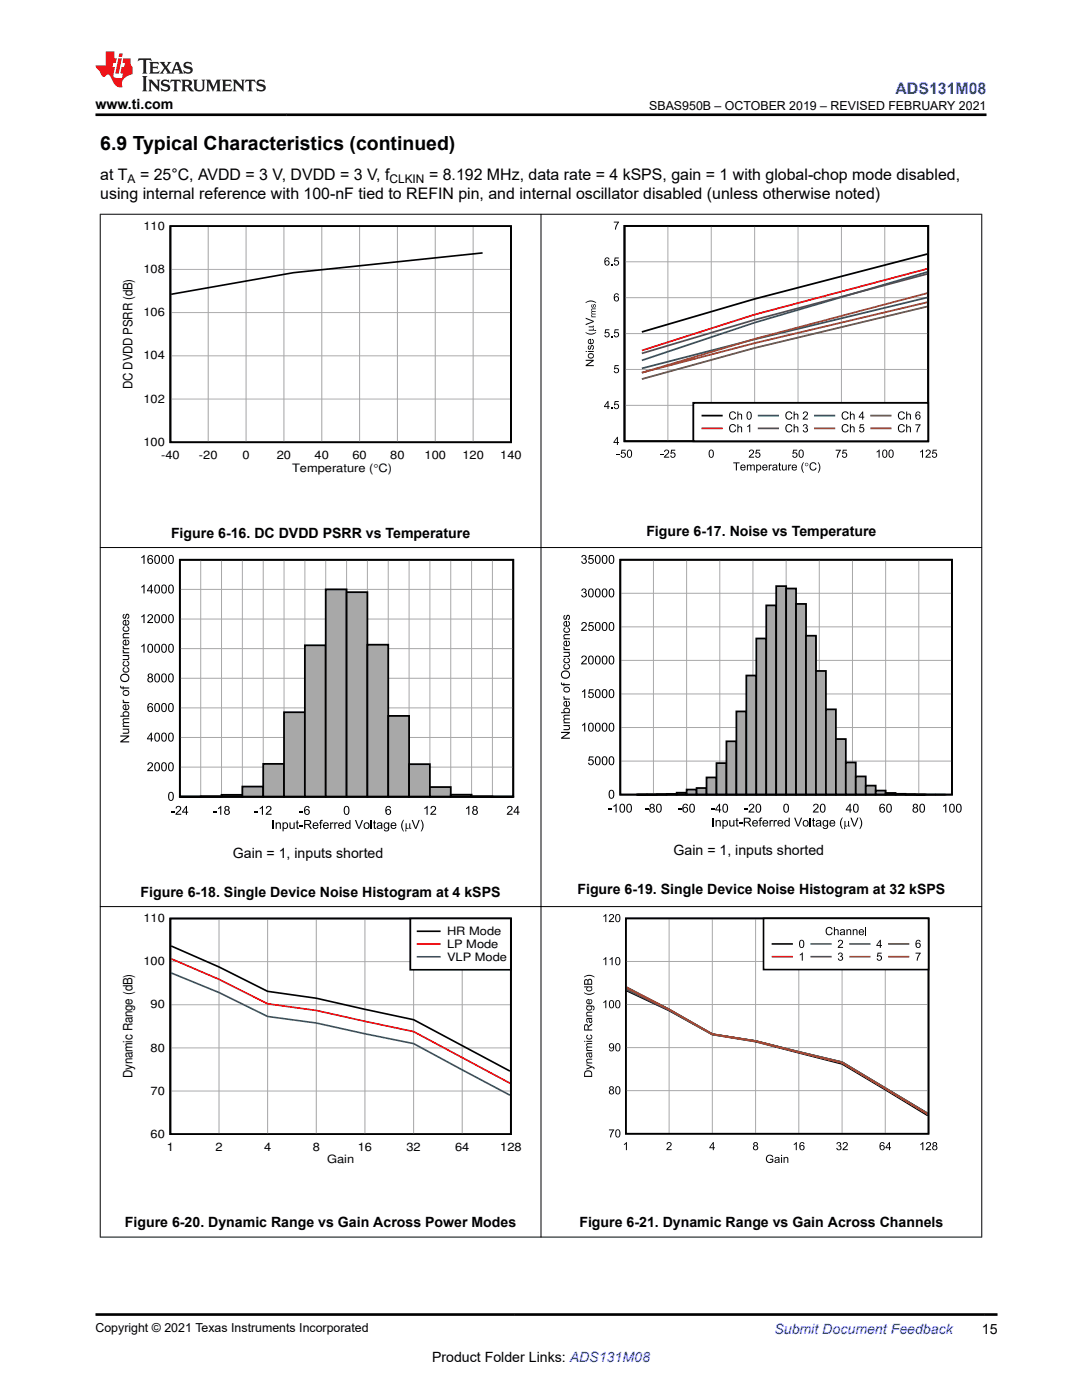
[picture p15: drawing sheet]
<svg xmlns="http://www.w3.org/2000/svg" width="216mm" height="279mm" viewBox="0 0 216 279" stroke-linecap="round" stroke-linejoin="round" font-family="sans-serif">
<defs><g id="words">
<text font-size="3.9" x="20" y="29.9">6.9 Typical Characteristics (continued)</text>
<text font-size="3.2" fill="#00f" x="178.7" y="18.7">ADS131M08</text>
<g font-size="3.2">
<text x="20" y="35.8">at T</text>
<text x="27.9" y="35.8">= 25°C, AVDD = 3 V, DVDD = 3 V, f</text>
<text x="85.6" y="35.8">= 8.192 MHz, data rate = 4 kSPS, gain = 1 with global-chop mode disabled,</text>
<text x="20" y="39.6">using internal reference with 100-nF tied to REFIN pin, and internal oscillator disabled (unless otherwise noted)</text>
</g>
<g font-size="2.8">
<text x="19" y="21.8">www.ti.com</text>
<text x="34.1" y="107.3">Figure 6-16. DC DVDD PSRR vs Temperature</text>
<text x="129" y="107">Figure 6-17. Noise vs Temperature</text>
<text x="46.5" y="171.1">Gain = 1, inputs shorted</text>
<text x="134.4" y="170.7">Gain = 1, inputs shorted</text>
<text x="28.1" y="178.9">Figure 6-18. Single Device Noise Histogram at 4 kSPS</text>
<text x="115.2" y="178.4">Figure 6-19. Single Device Noise Histogram at 32 kSPS</text>
<text x="24.9" y="244.9">Figure 6-20. Dynamic Range vs Gain Across Power Modes</text>
<text x="115.6" y="244.9">Figure 6-21. Dynamic Range vs Gain Across Channels</text>
<text x="195.9" y="266.1">15</text>
<text x="86.2" y="271.7">Product Folder Links: ADS131M08</text>
</g>
<text font-size="2.8" fill="#00f" x="154.5" y="266.2">Submit Document Feedback</text>
<g font-size="2.6">
<text x="26.4" y="77.6" transform="rotate(-90 26.4 77.6)">DC DVDD PSRR (dB)</text>
<text x="26.4" y="215.2" transform="rotate(-90 26.4 215.2)">Dynamic Range (dB)</text>
</g>
<g font-size="2.5">
<text x="129.5" y="21.9">SBAS950B – OCTOBER 2019 – REVISED FEBRUARY 2021</text>
<text x="19" y="265.9">Copyright © 2021 Texas Instruments Incorporated</text>
</g>
<g font-size="2.4">
<text x="25.5" y="36.5">A</text>
<text x="77.7" y="36.5">CLKIN</text>
</g>
<g font-size="2.3">
<text x="28.6" y="45.9">110</text>
<text x="28.6" y="54.5">108</text>
<text x="28.6" y="63.1">106</text>
<text x="28.6" y="71.7">104</text>
<text x="28.6" y="80.4">102</text>
<text x="28.6" y="89">100</text>
<text x="32.1" y="91.6">-40</text>
<text x="39.7" y="91.6">-20</text>
<text x="48.4" y="91.6">0</text>
<text x="55.2" y="91.6">20</text>
<text x="58.3" y="94.1">Temperature (qC)</text>
<text x="62.8" y="91.6">40</text>
<text x="70.3" y="91.6">60</text>
<text x="77.9" y="91.6">80</text>
<text x="84.7" y="91.6">100</text>
<text x="92.3" y="91.6">120</text>
<text x="99.8" y="91.6">140</text>
<text x="28.6" y="184">110</text>
<text x="89.2" y="186.6">HR Mode</text>
<text x="89.2" y="189.2">LP Mode</text>
<text x="89.2" y="191.7">VLP Mode</text>
<text x="28.6" y="192.6">100</text>
<text x="30" y="201.2">90</text>
<text x="30" y="209.9">80</text>
<text x="30" y="218.5">70</text>
<text x="30" y="227.1">60</text>
<text x="33.3" y="229.6">1</text>
<text x="43" y="229.6">2</text>
<text x="52.7" y="229.6">4</text>
<text x="62.4" y="229.6">8</text>
<text x="65.3" y="232.2">Gain</text>
<text x="71.4" y="229.6">16</text>
<text x="81.1" y="229.6">32</text>
<text x="90.8" y="229.6">64</text>
<text x="99.8" y="229.6">128</text>
</g>
</g></defs>
<path d="M34 45.1h68v43.2h-68zM96.3 50.5l-37.8 3.9-24.3 4.3M185 50.7l-34.4 9-22.5 6.6" fill="none" stroke="#000" stroke-width=".35"/>
<g fill="none" stroke="#a8a8a8" stroke-width=".2">
<path d="M34 53.8h68M41.5 45.1v43.2M49.1 45.1v43.2M56.7 45.1v43.2M64.2 45.1v43.2M71.8 45.1v43.2M79.3 45.1v43.2M86.9 45.1v43.2M94.4 45.1v43.2M124.6 59.4h60.6M124.6 52.2h60.6M133.3 45.1v43"/>
<path d="M141.9 45.1v43M150.6 45.1v43M159.2 45.1v43M167.9 45.1v43M176.5 45.1v43M34 79.6h68M34 71h68M34 62.4h68M124.6 73.7h60.6M124.6 66.6h60.6M124.6 80.9h60.6"/>
</g>
<g fill="#000">
<path d="M122 52.8h.2v.2h-.2zM122.7 51.4h.8v.2h-.7l-.1 .4a.53 .53 0 0 1 .8 .3 .53 .53 0 0 1-.4 .7 .53 .53 0 0 1-.6-.4l.2-.1a.35 .35 0 0 0 .5 .2 .35 .35 0 0 0 .1-.5 .35 .35 0 0 0-.6 0h-.2zM122.5 44.2h1l-.6 1.6h-.2l.1-.4 .5-1h-.8zM117.5 65.1h.8v-.2l.1 .1 .1 .1-.2 .2 .2 .3-.1 .3h.5l.1 .1h-1.5v-.2h.7l.2-.2-.2-.3h-.7zM117.4 69l.2-.1v.2a.23 .23 0 0 0-.2 .3 .23 .23 0 0 0 .3 .2v-.2a.4 .4 0 0 1 .2-.5 .4 .4 0 0 1 .6 .2l-.1 .6-.3 .1v-.2a.26 .26 0 0 0 .3-.2 .26 .26 0 0 0-.3-.3l-.1 .1a.41 .41 0 0 1-.1 .5 .41 .41 0 0 1-.5 0zM116.9 71.8h1.6v.2l-1.3 .9h1.3v.2h-1.6v-.2l1.2-.9h-1.2zM116.9 63.4l1.6 .6v.3l-1.6 .6v-.2l1.4-.5-1.4-.6zM118 60.8l.2-.1-.1 .5h.2a.35 .35 0 0 1 .2-.5 .35 .35 0 0 1 .5 .2 .35 .35 0 0 1-.3 .5h-.1v-.1a.19 .19 0 0 0 .2-.2 .19 .19 0 0 0-.3-.2v.1a.3 .3 0 0 1-.4 .4 .3 .3 0 0 1-.1-.6zM118 62.8l.2 .3 .7 .1v.1h-.9l.1-.1-.1-.2zM118 61.6h.9v.1h-.7l-.1 .2 .1 .2h.7v.1h-.6a.2 .2 0 0 0-.2 .3 .2 .2 0 0 0 .3 .1h.5v.2h-.9l.1-.2-.1-.2 .1-.3-.1-.3zM116.8 66.3a1.87 1.87 0 0 0 2.1 0 1.31 1.31 0 0 1-2.1 0zM116.8 60.4a1.45 1.45 0 0 1 2.1 .1 1.84 1.84 0 0 0-2.1 0z"/>
<path d="M120.8 65.7h.8v.2h-.7v.4a.53 .53 0 0 1 .7 .3 .53 .53 0 0 1-.3 .7 .53 .53 0 0 1-.7-.4h.2a.35 .35 0 0 0 .5 .1 .35 .35 0 0 0 .1-.5 .35 .35 0 0 0-.5 0h-.3zM122 67.1h.2v.2h-.2zM122.7 72.9h.8v.2h-.7l-.1 .4a.53 .53 0 0 1 .8 .3 .53 .53 0 0 1-.4 .7 .53 .53 0 0 1-.6-.5h.2a.35 .35 0 0 0 .5 .2 .35 .35 0 0 0 .1-.5 .35 .35 0 0 0-.6 0h-.2zM122.7 65.7h.8v.2h-.7l-.1 .4a.53 .53 0 0 1 .8 .3 .53 .53 0 0 1-.4 .7 .53 .53 0 0 1-.6-.4h.2a.35 .35 0 0 0 .5 .1 .35 .35 0 0 0 .1-.5 .35 .35 0 0 0-.6 0h-.2zM122 81.4h.2v.2h-.2zM122.7 80h.8v.2h-.7l-.1 .5a.53 .53 0 0 1 .8 .2 .53 .53 0 0 1-.4 .7 .53 .53 0 0 1-.6-.4h.2a.34 .34 0 0 0 .5 .1 .34 .34 0 0 0 0-.5 .34 .34 0 0 0-.5 .1h-.2zM123.1 90.7h.6v.2h-.6zM124 89.7h.8v.2h-.6l-.1 .5a.53 .53 0 0 1 .7 .2 .53 .53 0 0 1-.3 .7 .53 .53 0 0 1-.7-.4h.2a.34 .34 0 0 0 .6 .1 .34 .34 0 0 0 0-.5 .34 .34 0 0 0-.6 .1h-.1zM131.7 90.7h.6v.2h-.6zM132.7 89.8a.56 .56 0 0 1 .8 .3 .56 .56 0 0 1-.5 .7l-.3 .3h.8v.2h-1l.2-.4a.63 .63 0 0 0 .4-1l-.3 .1-.1 .2h-.2zM133.9 89.7h.8v.2h-.6l-.1 .5a.53 .53 0 0 1 .8 .2 .53 .53 0 0 1-.4 .7 .53 .53 0 0 1-.7-.4h.2a.34 .34 0 0 0 .6 .1 .34 .34 0 0 0 0-.5 .34 .34 0 0 0-.5 .1h-.2zM146.3 92.3h1.3v.2h-.6v1.4h-.2v-1.4h-.5z"/>
<path d="M149 92.7h.2v.2a.4 .4 0 0 1 .7 0l.2-.2 .4 .1 .1 1.1h-.2v-.7a.24 .24 0 0 0-.2-.3 .24 .24 0 0 0-.3 .2v.8h-.2v-.8a.27 .27 0 0 0-.3-.2 .27 .27 0 0 0-.2 .4v.6h-.2zM149.6 89.8a.56 .56 0 0 1 .8 .3 .56 .56 0 0 1-.4 .7l-.3 .3h.8v.2h-1.1l.3-.4a.63 .63 0 0 0 .4-1l-.4 .1-.1 .2h-.2zM150.9 89.7h.8v.2h-.7l-.1 .5a.53 .53 0 0 1 .8 .2 .53 .53 0 0 1-.3 .7 .53 .53 0 0 1-.7-.4h.2a.34 .34 0 0 0 .5 .1 .34 .34 0 0 0 0-.5 .34 .34 0 0 0-.5 .1h-.2zM153.4 92.7h.2v.2l.3-.2 .1 .2a.26 .26 0 0 0-.3 .1 .26 .26 0 0 0-.1 .3v.6h-.2zM155.4 92.4l.2-.1v.4h.2v.2h-.2v.7l.3 .3a.3 .3 0 0 1-.4 0 .3 .3 0 0 1-.1-.4v-.6h-.1zM156 92.7h.2v.7a.29 .29 0 0 0 .3 .3 .29 .29 0 0 0 .3-.4v-.6h.2v1.2h-.2v-.2a.41 .41 0 0 1-.5 .2 .41 .41 0 0 1-.3-.5zM157.3 92.7h.2v.2l.3-.2v.2a.26 .26 0 0 0-.3 .1 .26 .26 0 0 0 0 .3v.6h-.2zM158.3 89.7h.8v.2h-.7l-.1 .5a.53 .53 0 0 1 .8 .2 .53 .53 0 0 1-.3 .7 .53 .53 0 0 1-.7-.4h.2a.34 .34 0 0 0 .5 .1 .34 .34 0 0 0 0-.5 .34 .34 0 0 0-.5 .1h-.2zM160.3 92.3h.1a1.87 1.87 0 0 0 0 2.1 1.42 1.42 0 0 1-.1-2.1zM161.7 92.5l.4-.2h.4l.4 .4-.2 .1a.54 .54 0 0 0-.7-.3 .54 .54 0 0 0-.2 .8 .49 .49 0 0 0 .4 .4 .49 .49 0 0 0 .5-.4l.2 .1a.77 .77 0 0 1-1.1 .4 .77 .77 0 0 1-.2-1.2zM163.2 92.3a1.31 1.31 0 0 1 0 2.1 1.84 1.84 0 0 0 0-2.1zM166.7 89.7h1.1l-.6 1.6h-.2v-.4l.5-1h-.8z"/>
<path d="M168.2 89.7h.8v.2h-.7v.5a.53 .53 0 0 1 .7 .2 .53 .53 0 0 1-.3 .7 .53 .53 0 0 1-.7-.4h.2a.34 .34 0 0 0 .5 .1 .34 .34 0 0 0 0-.5 .34 .34 0 0 0-.5 .1h-.2zM174.9 90.1l.6-.4v1.6h-.2v-1.2l-.4 .2zM183.6 90.1l.6-.4v1.6h-.2v-1.2l-.4 .2zM184.8 89.8a.56 .56 0 0 1 .9 .3 .56 .56 0 0 1-.5 .7l-.3 .3h.8v.2h-1l.2-.4a.63 .63 0 0 0 .4-1l-.3 .1-.1 .2h-.2zM186.1 89.7h.8v.2h-.6l-.1 .5a.53 .53 0 0 1 .8 .2 .53 .53 0 0 1-.4 .7 .53 .53 0 0 1-.7-.4h.2a.34 .34 0 0 0 .6 .1 .34 .34 0 0 0 0-.5 .34 .34 0 0 0-.5 .1h-.2z"/>
<path d="M120.8 51.6l.5-.2 .3 .4h-.2a.32 .32 0 0 0-.4-.3 .32 .32 0 0 0-.2 .4v.3a.51 .51 0 0 1 .7 0 .51 .51 0 0 1-.1 .8 .51 .51 0 0 1-.8-.3v-.8zM120.8 52.5a.35 .35 0 0 0 .7 0 .35 .35 0 0 0-.7 0z"/>
<path d="M122.6 58.7l.6-.1 .3 .3h-.2a.32 .32 0 0 0-.4-.2 .32 .32 0 0 0-.2 .4v.2a.51 .51 0 0 1 .7 .1 .51 .51 0 0 1-.2 .7 .51 .51 0 0 1-.7-.3v-.7zM122.7 59.7a.35 .35 0 0 0 .7 0 .35 .35 0 0 0-.7 0z"/>
<path d="M116.9 70h.2v.2h-.2zM117.3 70h1.2v.2h-1.2z"/>
<path d="M117.3 71a.6 .6 0 0 1 1.2 0 .6 .6 0 0 1-1.2 0zM117.6 70.8a.39 .39 0 0 0 .3 .6 .39 .39 0 0 0 .3-.6z"/>
<path d="M117.4 67.8l.5-.2v.9a.34 .34 0 0 0 .4-.3 .34 .34 0 0 0-.2-.4v-.2a.57 .57 0 0 1 .3 .8 .57 .57 0 0 1-.9 .2 .57 .57 0 0 1-.1-.8zM117.6 67.9l-.1 .4 .3 .2v-.7z"/>
<path d="M121.3 80h.1v1.1h.2v.1h-.2v.4h-.2v-.4h-.7zM121.2 80.3l-.5 .8h.5z"/>
<path d="M123.1 87.2h.2v1h.2v.2h-.2v.4h-.2v-.4h-.7zM123.1 87.5l-.5 .7h.5z"/>
<path d="M125.3 89.8a.58 .58 0 0 1 .7 .1 .58 .58 0 0 1 .1 .6 .58 .58 0 0 1-.5 .9 .58 .58 0 0 1-.5-.9zM125.4 90a.9 .9 0 0 0 .2 1.2 .84 .84 0 0 0 0-1.3z"/>
<path d="M141.6 89.8a.58 .58 0 0 1 .7 .1 .58 .58 0 0 1 .1 .6 .58 .58 0 0 1-.5 .9 .58 .58 0 0 1-.5-.9zM141.7 90a.9 .9 0 0 0 .2 1.2 .84 .84 0 0 0 0-1.3z"/>
<path d="M147.9 92.9a.55 .55 0 0 1 .6-.1 .55 .55 0 0 1 .3 .6h-.9a.34 .34 0 0 0 .3 .3 .34 .34 0 0 0 .4-.2h.2a.59 .59 0 0 1-.9 .3 .59 .59 0 0 1 0-.9zM148 93l-.1 .2h.7l-.2-.3z"/>
<path d="M150.9 92.7h.2v.2a.53 .53 0 0 1 .8 .4 .53 .53 0 0 1-.8 .5v.5h-.2zM151.2 93l-.1 .5 .2 .2a.42 .42 0 0 0 .4-.4 .42 .42 0 0 0-.4-.4z"/>
<path d="M152.2 92.9a.55 .55 0 0 1 .7-.1 .55 .55 0 0 1 .3 .6h-.9a.34 .34 0 0 0 .2 .3 .34 .34 0 0 0 .5-.2h.2a.59 .59 0 0 1-.9 .3 .59 .59 0 0 1-.1-.9zM152.4 93l-.1 .2h.7l-.2-.3z"/>
<path d="M154.2 92.9l.2-.2a.5 .5 0 0 1 .6 .1 .5 .5 0 0 1 .1 .6l.1 .5h-.2l-.1-.2a.41 .41 0 0 1-.6 .2 .41 .41 0 0 1 0-.6l.6-.2a.3 .3 0 0 0-.3-.3 .3 .3 0 0 0-.3 .3h-.2zM154.4 93.4a.21 .21 0 0 0 0 .3 .21 .21 0 0 0 .2 0l.3-.1v-.3z"/>
<path d="M158.1 92.9a.55 .55 0 0 1 .7-.1 .55 .55 0 0 1 .2 .6h-.8a.34 .34 0 0 0 .2 .3 .34 .34 0 0 0 .4-.2h.2a.59 .59 0 0 1-.9 .3 .59 .59 0 0 1 0-.9zM158.3 93l-.1 .2h.6l-.2-.3z"/>
<path d="M159.6 89.8a.58 .58 0 0 1 .6 .1 .58 .58 0 0 1 .2 .6 .58 .58 0 0 1-.5 .9 .58 .58 0 0 1-.6-.9zM159.6 90a.9 .9 0 0 0 .3 1.2 .84 .84 0 0 0 0-1.3z"/>
<path d="M160.6 92.7a.35 .35 0 0 1 .7 0 .35 .35 0 0 1-.7 0zM160.7 92.7a.25 .25 0 0 0 .5 0 .25 .25 0 0 0-.5 0z"/>
<path d="M176.3 89.8a.58 .58 0 0 1 .6 .1 .58 .58 0 0 1 .2 .6 .58 .58 0 0 1-.6 .9 .58 .58 0 0 1-.5-.9zM176.3 90a.9 .9 0 0 0 .2 1.2 .84 .84 0 0 0 0-1.3z"/>
<path d="M177.5 89.8a.58 .58 0 0 1 .7 .1 .58 .58 0 0 1 .1 .6 .58 .58 0 0 1-.5 .9 .58 .58 0 0 1-.5-.9zM177.6 90a.9 .9 0 0 0 .2 1.2 .84 .84 0 0 0 0-1.3z"/>
</g>
<path d="M124.6 45.1h60.6v43h-60.6z" fill="none" stroke="#000" stroke-width=".37"/>
<path d="M185 53.6l-34.4 9.2-22.5 7.2" fill="none" stroke="#f00" stroke-width=".35"/>
<path d="M185 54.3l-34.4 10.1-22.5 7.5" fill="none" stroke="#295c74" stroke-width=".35"/>
<path d="M185 54.7l-34.4 9.1-22.5 6.7" fill="none" stroke="#68265f" stroke-width=".35"/>
<path d="M185 59.4l-34.4 8.3-22.5 5.8" fill="none" stroke="#286b49" stroke-width=".35"/>
<path d="M185 58.5l-34.4 9.1-22.5 6.8" fill="none" stroke="#9d3a3a" stroke-width=".35"/>
<path d="M185 61.2l-34.4 8.2-22.5 6.3" fill="none" stroke="#6b4f28" stroke-width=".35"/>
<path d="M185 60.3l-34.4 8.2-22.5 5.9" fill="none" stroke="#83461f" stroke-width=".35"/>
<path d="M138.3 80.4h46.9v7.7h-46.9z" fill-rule="evenodd" fill="#fff"/>
<path d="M138.3 80.4h46.9v7.7h-46.9z" fill="none" stroke="#000" stroke-width=".37"/>
<path d="M140.2 82.9h3.8M35.9 111.7h66.5v47.3h-66.5zM35.9 159h4.1zM40 158.9l4.2 .1zM44.2 158.6h4.2v.4h-4.2z" fill="none" stroke="#000" stroke-width=".35"/>
<g fill="#000">
<path d="M145.7 82.3l.3-.2h.5l.4 .5h-.2a.54 .54 0 0 0-.8-.3 .54 .54 0 0 0-.2 .8 .49 .49 0 0 0 .5 .5 .49 .49 0 0 0 .5-.4h.2a.77 .77 0 0 1-1.1 .5 .77 .77 0 0 1-.2-1.2zM145.7 84.9l.3-.2h.5l.4 .4-.2 .1a.54 .54 0 0 0-.8-.3 .54 .54 0 0 0-.2 .7 .49 .49 0 0 0 .5 .5 .49 .49 0 0 0 .5-.4l.2 .1a.77 .77 0 0 1-1.1 .4 .77 .77 0 0 1-.2-1.2zM147.1 82.1h.2v.6a.41 .41 0 0 1 .5-.2 .41 .41 0 0 1 .3 .5v.7h-.2v-.7a.28 .28 0 0 0-.4-.3 .28 .28 0 0 0-.2 .4v.6h-.2zM147.1 84.7h.2v.5a.41 .41 0 0 1 .5-.1 .41 .41 0 0 1 .3 .4v.8h-.2v-.8a.28 .28 0 0 0-.4-.2 .28 .28 0 0 0-.2 .3v.7h-.2zM149.1 85.1l.6-.4v1.6h-.2v-1.3l-.4 .3zM156.9 82.3l.4-.2h.4l.4 .5h-.2a.54 .54 0 0 0-.8-.3 .54 .54 0 0 0-.2 .8 .49 .49 0 0 0 .5 .5 .49 .49 0 0 0 .5-.4h.2a.77 .77 0 0 1-1.1 .5 .77 .77 0 0 1-.2-1.2zM156.9 84.9l.4-.2h.4l.4 .4-.2 .1a.54 .54 0 0 0-.8-.3 .54 .54 0 0 0-.2 .7 .49 .49 0 0 0 .5 .5 .49 .49 0 0 0 .5-.4l.2 .1a.77 .77 0 0 1-1.1 .4 .77 .77 0 0 1-.2-1.2zM158.4 82.1h.2v.6a.41 .41 0 0 1 .4-.2 .41 .41 0 0 1 .3 .5v.7h-.2v-.7a.28 .28 0 0 0-.3-.3 .28 .28 0 0 0-.2 .4v.6h-.2zM158.4 84.7h.2v.5a.41 .41 0 0 1 .4-.1 .41 .41 0 0 1 .3 .4v.8h-.2v-.8a.28 .28 0 0 0-.3-.2 .28 .28 0 0 0-.2 .3v.7h-.2zM160.4 84.8a.43 .43 0 0 1 .6 0 .43 .43 0 0 1-.1 .6 .51 .51 0 0 1 0 .9 .51 .51 0 0 1-.7-.5h.2a.32 .32 0 0 0 .4 .3 .32 .32 0 0 0 .2-.4 .32 .32 0 0 0-.4-.2v-.2a.28 .28 0 0 0 .4-.2 .28 .28 0 0 0-.3-.3 .28 .28 0 0 0-.3 .3h-.2zM160.3 82.2a.56 .56 0 0 1 .9 .3 .56 .56 0 0 1-.5 .7l-.3 .3h.8v.2h-1l.2-.4a.63 .63 0 0 0 .4-1l-.3 .1-.1 .2h-.2zM168.1 82.3l.4-.2h.4l.4 .5h-.2a.54 .54 0 0 0-.7-.3 .54 .54 0 0 0-.2 .8 .49 .49 0 0 0 .4 .5 .49 .49 0 0 0 .5-.4h.2a.77 .77 0 0 1-1.1 .5 .77 .77 0 0 1-.2-1.2z"/>
<path d="M168.1 84.9l.4-.2h.4l.4 .4-.2 .1a.54 .54 0 0 0-.7-.3 .54 .54 0 0 0-.2 .7 .49 .49 0 0 0 .4 .5 .49 .49 0 0 0 .5-.4l.2 .1a.77 .77 0 0 1-1.1 .4 .77 .77 0 0 1-.2-1.2zM169.6 82.1h.2v.6a.41 .41 0 0 1 .5-.2 .41 .41 0 0 1 .2 .5v.7h-.2v-.7a.28 .28 0 0 0-.3-.3 .28 .28 0 0 0-.2 .4v.6h-.2zM169.6 84.7h.2v.5a.41 .41 0 0 1 .5-.1 .41 .41 0 0 1 .2 .4v.8h-.2v-.8a.28 .28 0 0 0-.3-.2 .28 .28 0 0 0-.2 .3v.7h-.2zM171.6 84.7h.8v.2h-.6l-.1 .4a.53 .53 0 0 1 .7 .3 .53 .53 0 0 1-.3 .7 .53 .53 0 0 1-.7-.4l.2-.1a.34 .34 0 0 0 .5 .2 .34 .34 0 0 0 .1-.6 .34 .34 0 0 0-.6 .1h-.2zM179.4 82.3l.3-.2h.4l.5 .5h-.3a.54 .54 0 0 0-.7-.3 .54 .54 0 0 0-.2 .8 .49 .49 0 0 0 .5 .5 .49 .49 0 0 0 .5-.4h.2a.77 .77 0 0 1-1.1 .5 .77 .77 0 0 1-.2-1.2zM179.4 84.9l.3-.2h.4l.5 .4-.3 .1a.54 .54 0 0 0-.7-.3 .54 .54 0 0 0-.2 .7 .49 .49 0 0 0 .5 .5 .49 .49 0 0 0 .5-.4l.2 .1a.77 .77 0 0 1-1.1 .4 .77 .77 0 0 1-.2-1.2zM180.8 82.1h.2v.6a.41 .41 0 0 1 .5-.2 .41 .41 0 0 1 .3 .5v.7h-.2v-.7a.28 .28 0 0 0-.4-.3 .28 .28 0 0 0-.2 .4v.6h-.2zM180.8 84.7h.2v.5a.41 .41 0 0 1 .5-.1 .41 .41 0 0 1 .3 .4v.8h-.2v-.8a.28 .28 0 0 0-.4-.2 .28 .28 0 0 0-.2 .3v.7h-.2zM182.7 84.7h1l-.6 1.6h-.2v-.5l.5-.9h-.7zM28.2 117.1l.6-.5v1.8h-.2v-1.4l-.4 .3zM28.2 111.2l.6-.5v1.8h-.2v-1.4l-.4 .3zM24.6 133.3l.3-.1v.2l-.2 .1a.44 .44 0 0 0 .4 .5 .44 .44 0 0 0 .5-.5l-.3-.1v-.3a.61 .61 0 0 1 .4 .9 .61 .61 0 0 1-.9 .2l-.3-.4z"/>
<path d="M24.6 132.1l.3-.2v.2l-.2 .2a.44 .44 0 0 0 .4 .5 .44 .44 0 0 0 .5-.6l-.3-.1v-.2a.61 .61 0 0 1 .4 .9 .61 .61 0 0 1-.9 .2l-.3-.4zM24.6 125.2l.3-.2v.2l-.2 .1a.44 .44 0 0 0 .4 .6 .44 .44 0 0 0 .5-.6l-.3-.1v-.2a.61 .61 0 0 1 .4 .9 .61 .61 0 0 1-.9 .1l-.3-.3zM24.6 122.7l.2-.2 .1 .2a.25 .25 0 0 0-.3 .3 .25 .25 0 0 0 .3 .2 .49 .49 0 0 1 .2-.6 .49 .49 0 0 1 .6 0l.1 .6-.4 .3v-.2a.29 .29 0 0 0 .3-.3 .29 .29 0 0 0-.4-.2 .63 .63 0 0 1-.5 .7l-.3-.3zM24 136.9h.2l.1 .3h.2v-.3h.2v.3h1.1v.2h-1.1v.2h-.2v-.2a.4 .4 0 0 1-.5-.1 .4 .4 0 0 1 0-.4zM24.5 130.7h1.3v.2h-.2a.45 .45 0 0 1 .2 .5 .45 .45 0 0 1-.5 .3h-.8v-.2h.7a.32 .32 0 0 0 .4-.3 .32 .32 0 0 0-.4-.3h-.7zM24.5 129.7l.2 .1a.28 .28 0 0 0 .1 .3 .28 .28 0 0 0 .3 .1h.7v.2h-1.3v-.2h.2l-.2-.2zM24.5 128.9l.2 .1a.28 .28 0 0 0 .1 .3 .28 .28 0 0 0 .3 .1h.7v.2h-1.3v-.2h.2l-.2-.2zM24.6 126.5l.2-.1h1v.2h-.8a.3 .3 0 0 0-.4 .2 .3 .3 0 0 0 .3 .4h.9v.2h-1.3v-.2h.2l-.2-.2zM28.2 128.9l.6-.4v1.8h-.2v-1.4l-.4 .2zM28.2 123l.6-.4v1.7h-.2v-1.3l-.4 .2zM29.6 122.7a.58 .58 0 0 1 .9 .1 .58 .58 0 0 1-.3 .9l-.5 .4h.8v.2h-1.1l.1-.3a1.07 1.07 0 0 0 .7-1.2h-.4l-.2 .3h-.2zM24 146.8h1.8v.2l-1.4 .9h1.4v.3h-1.8v-.3l1.4-.9h-1.4z"/>
<path d="M24.5 145.4h1.3v.2h-.2a.45 .45 0 0 1 .2 .5 .45 .45 0 0 1-.5 .3h-.8v-.2h.7a.32 .32 0 0 0 .4-.3 .32 .32 0 0 0-.4-.3h-.7zM24.6 143.4l1.2-.1v.3h-.8a.27 .27 0 0 0-.4 .2 .27 .27 0 0 0 .3 .3h.9v.2h-.9a.29 .29 0 0 0-.2 .4 .29 .29 0 0 0 .4 .2h.7v.2h-1.3v-.2h.2a.44 .44 0 0 1 0-.8l-.2-.2zM24.5 139.6l.2 .1a.28 .28 0 0 0 .1 .3 .28 .28 0 0 0 .3 .1h.7v.2h-1.3v-.2h.2l-.2-.2zM29.6 152.3a.58 .58 0 0 1 .9 .1 .58 .58 0 0 1-.3 .8l-.5 .5h.8v.2h-1.1l.1-.4a1.07 1.07 0 0 0 .7-1.1l-.4-.1-.2 .4-.2-.1zM34.2 161.9h.6v.2h-.6zM35.2 161a.58 .58 0 0 1 .9 .1 .58 .58 0 0 1-.3 .8l-.5 .5h.9v.2h-1.2l.2-.4a1.07 1.07 0 0 0 .6-1.1l-.3-.1-.2 .4-.3-.1zM42.5 161.9h.7v.2h-.7zM43.5 161.3l.7-.5v1.8h-.3v-1.4l-.4 .3zM50.8 161.9h.7v.2h-.7zM51.8 161.3l.7-.5v1.8h-.2v-1.4l-.5 .3zM53.2 161a.58 .58 0 0 1 .9 .1 .58 .58 0 0 1-.3 .8l-.5 .5h.9v.2h-1.2l.2-.4a1.07 1.07 0 0 0 .7-1.1l-.4-.1-.2 .4-.3-.1zM54.4 163.6h.2v1.8h-.2z"/>
<path d="M55 164.1h.2v.2a.46 .46 0 0 1 .6-.2 .46 .46 0 0 1 .2 .5v.8h-.2v-.8a.3 .3 0 0 0-.2-.3 .3 .3 0 0 0-.4 .2v.9h-.2zM57.8 164.1h.2v.7a.32 .32 0 0 0 .3 .5 .32 .32 0 0 0 .3-.5v-.7h.2v1.3h-.2v-.2a.45 .45 0 0 1-.5 .2 .45 .45 0 0 1-.3-.5zM59.2 163.8l.2-.1v.4h.2v.2h-.2v.8l.2 .3a.33 .33 0 0 1-.3 0 .33 .33 0 0 1-.1-.4v-.7h-.2zM59.7 164.7h.7v.2h-.7zM59.8 161.9h.7v.2h-.7zM63.9 163.7l.5-.1v.2l-.3 .1v.2h.2v.2h-.2v1.1h-.2v-1.1h-.2v-.2h.2zM65.9 164.1h.2v.2l.4-.2 .1 .1-.1 .2a.28 .28 0 0 0-.3 0 .28 .28 0 0 0-.1 .3v.7h-.2zM66.7 164.1h.2v.2l.4-.2 .1 .1-.1 .2a.28 .28 0 0 0-.3 0 .28 .28 0 0 0-.1 .3v.7h-.2zM70.8 163.6h.3l.5 1.6 .6-1.6h.2l-.6 1.8h-.3zM74 163.6h.2v1.8h-.2zM74.6 163.8l.2-.1v.4h.2v.2h-.2v.8l.3 .3a.32 .32 0 0 1-.4 0 .32 .32 0 0 1-.1-.4v-.7h-.2zM80.5 163.6h.1l-.1 .2a2.01 2.01 0 0 0 .1 2.1 1.56 1.56 0 0 1-.1-2.3z"/>
<path d="M80.9 164.3h.2v.7a.27 .27 0 0 0 .2 .3 .27 .27 0 0 0 .4-.2v-.8h.2v1l.2-.1-.2 .3-.2-.3a.42 .42 0 0 1-.7 .2v.6l-.1-.2zM82.1 163.6h.3l.6 1.6 .5-1.6h.3l-.7 1.8h-.3zM83.9 163.6a1.49 1.49 0 0 1 .4 2l-.2 .3h-.2a2.03 2.03 0 0 0 0-2.3zM84.7 161.3l.6-.5v1.8h-.2v-1.4l-.4 .3zM86.1 161a.58 .58 0 0 1 .9 .1 .58 .58 0 0 1-.4 .8l-.4 .5h.8v.2h-1.1l.1-.4a1.07 1.07 0 0 0 .7-1.1l-.4-.1-.2 .4-.2-.1zM93 161.3l.7-.5v1.8h-.3v-1.4l-.4 .3zM101.3 161a.58 .58 0 0 1 .9 .1 .58 .58 0 0 1-.3 .8l-.5 .5h.9v.2h-1.2l.2-.4a1.07 1.07 0 0 0 .7-1.1l-.4-.1-.2 .4-.2-.1z"/>
<path d="M149.2 82.2a.58 .58 0 0 1 .7 .1 .58 .58 0 0 1 .1 .6 .58 .58 0 0 1-.5 .9 .58 .58 0 0 1-.5-.9zM149.3 82.4a.9 .9 0 0 0 .2 1.2 .84 .84 0 0 0 0-1.3z"/>
<path d="M172.1 82.1h.1v1.1h.3v.1h-.3v.4h-.2v-.4h-.7zM172 82.4l-.5 .8h.5z"/>
<path d="M182.8 82.3l.6-.2 .3 .4h-.2a.32 .32 0 0 0-.4-.2 .32 .32 0 0 0-.3 .4v.2a.51 .51 0 0 1 .8 .1 .51 .51 0 0 1-.2 .7 .51 .51 0 0 1-.7-.3l-.1-.7zM182.9 83.2a.35 .35 0 0 0 .7 0 .35 .35 0 0 0-.7 0z"/>
<path d="M30.1 116.7h.2v1.1h.3v.2h-.3v.4h-.2v-.4h-.8v-.2zM30.1 117l-.6 .8h.6z"/>
<path d="M29.6 111l.2-.2h.4l.3 .4h-.2a.36 .36 0 0 0-.4-.3 .36 .36 0 0 0-.3 .5v.2a.56 .56 0 0 1 .9 .1 .56 .56 0 0 1-.2 .8 .56 .56 0 0 1-.8-.3l-.1-.8zM29.6 112a.4 .4 0 0 0 .8 0 .4 .4 0 0 0-.8 0z"/>
<path d="M31 116.8a.64 .64 0 0 1 .8 0 .64 .64 0 0 1 .1 .8 .64 .64 0 0 1-.5 .9 .64 .64 0 0 1-.6-.9zM31.1 117a.99 .99 0 0 0 .3 1.3 .92 .92 0 0 0-.1-1.5z"/>
<path d="M31 110.8a.64 .64 0 0 1 .8 .1 .64 .64 0 0 1 .1 .8 .64 .64 0 0 1-.5 .9 .64 .64 0 0 1-.6-.9zM31.1 111.1a.99 .99 0 0 0 .3 1.3 .92 .92 0 0 0-.1-1.5z"/>
<path d="M32.4 116.8a.64 .64 0 0 1 .7 0 .64 .64 0 0 1 .2 .8 .64 .64 0 0 1-.6 .9 .64 .64 0 0 1-.5-.9zM32.5 117a.99 .99 0 0 0 .2 1.3 .92 .92 0 0 0 0-1.5z"/>
<path d="M32.4 110.8a.64 .64 0 0 1 .7 .1 .64 .64 0 0 1 .2 .8 .64 .64 0 0 1-.6 .9 .64 .64 0 0 1-.5-.9zM32.5 111.1a.99 .99 0 0 0 .2 1.3 .92 .92 0 0 0 0-1.5z"/>
<path d="M33.8 116.8a.64 .64 0 0 1 .7 0 .64 .64 0 0 1 .2 .8 .64 .64 0 0 1-.6 .9 .64 .64 0 0 1-.6-.9zM33.9 117a.99 .99 0 0 0 .2 1.3 .92 .92 0 0 0 0-1.5z"/>
<path d="M33.8 110.8a.64 .64 0 0 1 .7 .1 .64 .64 0 0 1 .2 .8 .64 .64 0 0 1-.6 .9 .64 .64 0 0 1-.6-.9zM33.9 111.1a.99 .99 0 0 0 .2 1.3 .92 .92 0 0 0 0-1.5z"/>
<path d="M24 135.2a.9 .9 0 0 1 1.8 0 .9 .9 0 0 1-1.8 0zM24.4 134.8a.65 .65 0 0 0 .1 .9 .65 .65 0 0 0 .8 0 .65 .65 0 0 0 .1-.8l-.5-.2z"/>
<path d="M24.5 138.2a.65 .65 0 0 1 1.3 0 .65 .65 0 0 1-1.3 0zM24.8 138a.43 .43 0 0 0 .3 .7 .43 .43 0 0 0 .4-.7l-.4-.1z"/>
<path d="M24.6 127.8l.6-.2v1a.37 .37 0 0 0 .4-.3 .37 .37 0 0 0-.2-.4v-.2a.63 .63 0 0 1 .3 .8 .63 .63 0 0 1-.9 .2 .63 .63 0 0 1-.2-.9zM24.8 128l-.1 .4 .3 .2v-.7z"/>
<path d="M24.6 123.9l.6-.2v1a.37 .37 0 0 0 .4-.3 .37 .37 0 0 0-.2-.5v-.2a.63 .63 0 0 1 .3 .9 .63 .63 0 0 1-.9 .2 .63 .63 0 0 1-.2-.9zM24.8 124l-.1 .4 .3 .2v-.7z"/>
<path d="M29.7 128.6a.64 .64 0 0 1 .7 .1 .64 .64 0 0 1 .2 .7 .64 .64 0 0 1-.6 .9 .64 .64 0 0 1-.6-.9zM29.7 128.8a.99 .99 0 0 0 .3 1.3 .92 .92 0 0 0 0-1.4z"/>
<path d="M29.6 134.5a.48 .48 0 0 1 .7 0 .48 .48 0 0 1-.1 .7 .53 .53 0 0 1 .2 .8 .53 .53 0 0 1-.8 0 .53 .53 0 0 1 .1-.8l-.2-.2zM29.7 134.8a.3 .3 0 0 0 .6 0 .3 .3 0 0 0-.6 0zM29.6 135.7a.36 .36 0 0 0 .7 0 .36 .36 0 0 0-.7 0z"/>
<path d="M31 134.5a.64 .64 0 0 1 .8 .1 .64 .64 0 0 1 .1 .7 .64 .64 0 0 1-.6 .9 .64 .64 0 0 1-.5-.9zM31.1 134.7a.99 .99 0 0 0 .3 1.3 .92 .92 0 0 0-.1-1.4z"/>
<path d="M31 128.6a.64 .64 0 0 1 .8 .1 .64 .64 0 0 1 .1 .7 .64 .64 0 0 1-.5 .9 .64 .64 0 0 1-.6-.9zM31.1 128.8a.99 .99 0 0 0 .3 1.3 .92 .92 0 0 0-.1-1.4z"/>
<path d="M31 122.7a.64 .64 0 0 1 .8 0 .64 .64 0 0 1 .1 .8 .64 .64 0 0 1-.5 .9 .64 .64 0 0 1-.6-.9zM31.1 122.9a.99 .99 0 0 0 .3 1.3 .92 .92 0 0 0-.1-1.5z"/>
<path d="M32.4 134.5a.64 .64 0 0 1 .7 .1 .64 .64 0 0 1 .2 .7 .64 .64 0 0 1-.6 .9 .64 .64 0 0 1-.6-.9zM32.5 134.7a.99 .99 0 0 0 .2 1.3 .92 .92 0 0 0 0-1.4z"/>
<path d="M32.4 128.6a.64 .64 0 0 1 .7 .1 .64 .64 0 0 1 .2 .7 .64 .64 0 0 1-.6 .9 .64 .64 0 0 1-.5-.9zM32.5 128.8a.99 .99 0 0 0 .2 1.3 .92 .92 0 0 0 0-1.4z"/>
<path d="M32.4 122.7a.64 .64 0 0 1 .7 0 .64 .64 0 0 1 .2 .8 .64 .64 0 0 1-.6 .9 .64 .64 0 0 1-.5-.9zM32.5 122.9a.99 .99 0 0 0 .2 1.3 .92 .92 0 0 0 0-1.5z"/>
<path d="M33.8 134.5a.64 .64 0 0 1 .7 .1 .64 .64 0 0 1 .2 .7 .64 .64 0 0 1-.6 .9 .64 .64 0 0 1-.6-.9zM33.9 134.7a.99 .99 0 0 0 .2 1.3 .93 .93 0 0 0 0-1.4z"/>
<path d="M33.8 128.6a.64 .64 0 0 1 .7 .1 .64 .64 0 0 1 .2 .7 .64 .64 0 0 1-.6 .9 .64 .64 0 0 1-.6-.9zM33.9 128.8a.99 .99 0 0 0 .2 1.3 .92 .92 0 0 0 0-1.4z"/>
<path d="M33.8 122.7a.64 .64 0 0 1 .7 0 .64 .64 0 0 1 .2 .8 .64 .64 0 0 1-.6 .9 .64 .64 0 0 1-.6-.9zM33.9 122.9a.99 .99 0 0 0 .2 1.3 .92 .92 0 0 0 0-1.5z"/>
<path d="M24.6 140.7l.6-.1v.9a.37 .37 0 0 0 .4-.3 .37 .37 0 0 0-.2-.4v-.2a.63 .63 0 0 1 .3 .9 .63 .63 0 0 1-.9 .1 .63 .63 0 0 1-.2-.9zM24.8 140.9l-.1 .4 .3 .2v-.7z"/>
<path d="M24.6 142.1a.62 .62 0 0 1 .9-.1 .62 .62 0 0 1 .1 .8h.2v.2h-1.8v-.2h.6l-.1-.3zM24.8 142.3a.41 .41 0 0 0 .3 .5 .41 .41 0 0 0 .4-.5l-.4-.2z"/>
<path d="M30.1 146.2h.2v1.2h.2v.2h-.2v.4h-.2v-.4h-.8v-.2zM30.1 146.6l-.6 .8h.6z"/>
<path d="M29.6 140.5l.2-.2h.4l.3 .4-.2 .1a.36 .36 0 0 0-.4-.3 .36 .36 0 0 0-.3 .4v.3a.56 .56 0 0 1 .9 0 .56 .56 0 0 1-.2 .9 .56 .56 0 0 1-.8-.4l-.1-.8zM29.6 141.5a.4 .4 0 0 0 .8 0 .4 .4 0 0 0-.8 0z"/>
<path d="M31 152.2a.64 .64 0 0 1 .8 .1 .64 .64 0 0 1 .1 .7 .64 .64 0 0 1-.6 .9 .64 .64 0 0 1-.5-.9zM31.1 152.4a.99 .99 0 0 0 .3 1.4 .92 .92 0 0 0-.1-1.5z"/>
<path d="M31 146.3a.64 .64 0 0 1 .8 .1 .64 .64 0 0 1 .1 .7 .64 .64 0 0 1-.6 .9 .64 .64 0 0 1-.5-.9zM31.1 146.5a.99 .99 0 0 0 .3 1.3 .92 .92 0 0 0-.1-1.4z"/>
<path d="M31 140.4a.64 .64 0 0 1 .8 .1 .64 .64 0 0 1 .1 .7 .64 .64 0 0 1-.6 .9 .64 .64 0 0 1-.5-.9zM31.1 140.6a.99 .99 0 0 0 .3 1.3 .92 .92 0 0 0-.1-1.4z"/>
<path d="M32.4 152.2a.64 .64 0 0 1 .7 .1 .64 .64 0 0 1 .2 .7 .64 .64 0 0 1-.6 .9 .64 .64 0 0 1-.6-.9zM32.5 152.4a.99 .99 0 0 0 .2 1.4 .92 .92 0 0 0 0-1.5z"/>
<path d="M32.4 146.3a.64 .64 0 0 1 .7 .1 .64 .64 0 0 1 .2 .7 .64 .64 0 0 1-.6 .9 .64 .64 0 0 1-.6-.9zM32.5 146.5a.99 .99 0 0 0 .2 1.3 .92 .92 0 0 0 0-1.4z"/>
<path d="M32.4 140.4a.64 .64 0 0 1 .7 .1 .64 .64 0 0 1 .2 .7 .64 .64 0 0 1-.6 .9 .64 .64 0 0 1-.6-.9zM32.5 140.6a.99 .99 0 0 0 .2 1.3 .92 .92 0 0 0 0-1.4z"/>
<path d="M33.8 152.2a.64 .64 0 0 1 .7 .1 .64 .64 0 0 1 .2 .7 .64 .64 0 0 1-.6 .9 .64 .64 0 0 1-.6-.9zM33.9 152.4a.99 .99 0 0 0 .2 1.4 .92 .92 0 0 0 0-1.5z"/>
<path d="M33.8 146.3a.64 .64 0 0 1 .7 .1 .64 .64 0 0 1 .2 .7 .64 .64 0 0 1-.6 .9 .64 .64 0 0 1-.6-.9zM33.9 146.5a.99 .99 0 0 0 .2 1.3 .92 .92 0 0 0 0-1.4z"/>
<path d="M33.8 140.4a.64 .64 0 0 1 .7 .1 .64 .64 0 0 1 .2 .7 .64 .64 0 0 1-.6 .9 .64 .64 0 0 1-.6-.9zM33.9 140.6a.99 .99 0 0 0 .2 1.3 .93 .93 0 0 0 0-1.4z"/>
<path d="M33.8 158.1a.64 .64 0 0 1 .7 .1 .64 .64 0 0 1 .2 .7 .64 .64 0 0 1-.6 .9 .64 .64 0 0 1-.6-.9zM33.9 158.3a.99 .99 0 0 0 .2 1.4 .93 .93 0 0 0 0-1.5z"/>
<path d="M37.1 160.8h.2v1.2h.3v.2h-.3v.4h-.2v-.4h-.8v-.2zM37.1 161.2l-.6 .8h.6z"/>
<path d="M44.9 161a.48 .48 0 0 1 .8-.1 .48 .48 0 0 1-.2 .7 .53 .53 0 0 1 .2 .8 .53 .53 0 0 1-.8 0 .53 .53 0 0 1 .1-.8l-.2-.2zM45 161.3a.3 .3 0 0 0 .6 0 .3 .3 0 0 0-.6 0zM44.9 162.1a.4 .4 0 0 0 .8 0 .4 .4 0 0 0-.8 0z"/>
<path d="M56.4 164.1h.2v.2a.59 .59 0 0 1 .8 0 .59 .59 0 0 1 0 .8 .49 .49 0 0 1-.8 .2v.6h-.2zM56.7 164.4l-.1 .6 .2 .2a.47 .47 0 0 0 .5-.4 .47 .47 0 0 0-.5-.5z"/>
<path d="M60.7 163.6h.8a.49 .49 0 0 1 .6 .5 .49 .49 0 0 1-.5 .5l.6 .8h-.3l-.4-.7-.3-.1h-.3v.8h-.2zM60.9 163.8v.6h.5a.31 .31 0 0 0 .5-.2 .31 .31 0 0 0-.4-.4z"/>
<path d="M60.8 161l.3-.1h.4l.3 .4h-.2a.36 .36 0 0 0-.5-.3 .36 .36 0 0 0-.2 .5v.2a.56 .56 0 0 1 .8 .1 .56 .56 0 0 1-.2 .8 .56 .56 0 0 1-.8-.3v-.8zM60.9 162.1a.4 .4 0 0 0 .8 0 .4 .4 0 0 0-.8 0z"/>
<path d="M62.5 164.3a.6 .6 0 0 1 .7-.1 .6 .6 0 0 1 .3 .6h-.9a.37 .37 0 0 0 .3 .5 .37 .37 0 0 0 .4-.3h.2a.65 .65 0 0 1-.9 .3 .65 .65 0 0 1-.1-1zM62.7 164.4l-.1 .3h.7l-.2-.4z"/>
<path d="M64.6 164.3a.6 .6 0 0 1 .7-.1 .6 .6 0 0 1 .3 .6h-.9a.37 .37 0 0 0 .2 .5 .37 .37 0 0 0 .5-.3h.2a.65 .65 0 0 1-1 .3 .65 .65 0 0 1 0-1zM64.8 164.4l-.1 .3h.7l-.2-.4z"/>
<path d="M67.6 164.3a.6 .6 0 0 1 .7-.1 .6 .6 0 0 1 .3 .6h-.9a.37 .37 0 0 0 .3 .5 .37 .37 0 0 0 .4-.3h.2a.65 .65 0 0 1-1 .3 .65 .65 0 0 1 0-1zM67.8 164.4l-.1 .3h.7l-.2-.4z"/>
<path d="M68.8 160.9a.64 .64 0 0 1 .8 .1 .64 .64 0 0 1 .1 .7 .64 .64 0 0 1-.5 .9 .64 .64 0 0 1-.6-.9zM68.9 161.1a.99 .99 0 0 0 .3 1.4 .92 .92 0 0 0 0-1.5z"/>
<path d="M69 164.3l.4-.2 .3 .2v-.7h.2v1.8h-.2v-.1a.62 .62 0 0 1-.8-.1 .62 .62 0 0 1 .1-.9zM69.1 164.4a.45 .45 0 0 0-.1 .6 .45 .45 0 0 0 .6 .2l.1-.4-.1-.4-.2-.1z"/>
<path d="M72.5 164.8a.65 .65 0 0 1 1.3 0 .65 .65 0 0 1-1.3 0zM72.9 164.4a.46 .46 0 0 0-.1 .6 .46 .46 0 0 0 .6 .1 .46 .46 0 0 0 .1-.6 .46 .46 0 0 0-.6-.1z"/>
<path d="M75.3 164.3a.58 .58 0 0 1 .8-.2 .58 .58 0 0 1 .2 .8l.1 .5h-.3v-.1a.46 .46 0 0 1-.6 .1 .46 .46 0 0 1-.2-.6l.8-.2a.33 .33 0 0 0-.3-.3 .33 .33 0 0 0-.4 .2h-.2zM75.5 164.9a.23 .23 0 0 0 0 .3 .23 .23 0 0 0 .3 .1l.2-.2 .1-.3z"/>
<path d="M76.7 164.3l.2-.2 .6 .2v-.2h.2v1.1a.56 .56 0 0 1-.4 .7 .56 .56 0 0 1-.7-.4l.2 .1a.36 .36 0 0 0 .5 .1 .36 .36 0 0 0 .1-.5 .61 .61 0 0 1-.8-.1 .61 .61 0 0 1 .1-.8zM76.9 164.4v.7a.41 .41 0 0 0 .6-.3 .41 .41 0 0 0-.6-.4z"/>
<path d="M77.1 161l.2-.1h.4l.3 .4h-.2a.36 .36 0 0 0-.4-.3 .36 .36 0 0 0-.3 .5v.2a.56 .56 0 0 1 .8 .1 .56 .56 0 0 1-.2 .8 .56 .56 0 0 1-.7-.3l-.1-.8zM77.1 162.1a.4 .4 0 0 0 .8 0 .4 .4 0 0 0-.8 0z"/>
<path d="M78.1 164.3a.6 .6 0 0 1 .7-.1 .6 .6 0 0 1 .3 .6h-.9a.37 .37 0 0 0 .2 .5 .37 .37 0 0 0 .5-.3h.2a.65 .65 0 0 1-1 .3 .65 .65 0 0 1 0-1zM78.3 164.4l-.1 .3h.7l-.2-.4z"/>
<path d="M94.4 161a.48 .48 0 0 1 .8-.1 .48 .48 0 0 1-.2 .7 .53 .53 0 0 1 .2 .8 .53 .53 0 0 1-.8 0 .53 .53 0 0 1 .1-.8l-.2-.2zM94.5 161.3a.3 .3 0 0 0 .6 0 .3 .3 0 0 0-.6 0zM94.4 162.1a.36 .36 0 0 0 .7 0 .36 .36 0 0 0-.7 0z"/>
<path d="M103.3 160.8h.1v1.2h.3v.2h-.3v.4h-.2v-.4h-.8v-.2zM103.2 161.2l-.5 .8h.5z"/>
</g>
<path d="M140.2 85.5h3.8" fill="none" stroke="#f00" stroke-width=".35"/>
<path d="M151.4 82.9h3.9" fill="none" stroke="#295c74" stroke-width=".35"/>
<path d="M151.4 85.5h3.9" fill="none" stroke="#68265f" stroke-width=".35"/>
<path d="M162.6 82.9h3.9" fill="none" stroke="#286b49" stroke-width=".35"/>
<path d="M162.6 85.5h3.9" fill="none" stroke="#9d3a3a" stroke-width=".35"/>
<path d="M173.8 82.9h3.9" fill="none" stroke="#6b4f28" stroke-width=".35"/>
<path d="M173.8 85.5h3.9" fill="none" stroke="#83461f" stroke-width=".35"/>
<g fill="none" stroke="#a8a8a8" stroke-width=".2">
<path d="M35.9 117.6h66.5M40 111.7v47.3M44.2 111.7v47.3M48.4 111.7v47.3M52.5 111.7v47.3M56.7 111.7v47.3M60.8 111.7v47.3M65 111.7v47.3M69.2 111.7v47.3M73.3 111.7v47.3M77.5 111.7v47.3M81.6 111.7v47.3"/>
<path d="M85.8 111.7v47.3M89.9 111.7v47.3M94.1 111.7v47.3M98.3 111.7v47.3M35.9 135.4h66.5M35.9 129.4h66.5M35.9 123.5h66.5M35.9 153.1h66.5M35.9 147.2h66.5M35.9 141.3h66.5M44.2 159h-8.3"/>
</g>
<path d="M44.2 158.8h4.2" fill="none" stroke="#a8a8a8" stroke-width=".39"/>
<path d="M48.4 157h4.1v2h-4.1z" fill-rule="evenodd" fill="#a8a8a8"/>
<path d="M48.4 157h4.1v2h-4.1z" fill="none" stroke="#000" stroke-width=".35"/>
<path d="M52.5 152.4h4.2v6.6h-4.2z" fill-rule="evenodd" fill="#a8a8a8"/>
<path d="M52.5 152.4h4.2v6.6h-4.2z" fill="none" stroke="#000" stroke-width=".35"/>
<path d="M56.7 142.1h4.1v16.9h-4.1z" fill-rule="evenodd" fill="#a8a8a8"/>
<path d="M56.7 142.1h4.1v16.9h-4.1z" fill="none" stroke="#000" stroke-width=".35"/>
<path d="M60.8 128.8h4.2v30.2h-4.2z" fill-rule="evenodd" fill="#a8a8a8"/>
<path d="M60.8 128.8h4.2v30.2h-4.2z" fill="none" stroke="#000" stroke-width=".35"/>
<path d="M65 117.6h4.2v41.4h-4.2z" fill-rule="evenodd" fill="#a8a8a8"/>
<path d="M65 117.6h4.2v41.4h-4.2z" fill="none" stroke="#000" stroke-width=".35"/>
<path d="M69.2 118.2h4.1v40.8h-4.1z" fill-rule="evenodd" fill="#a8a8a8"/>
<path d="M69.2 118.2h4.1v40.8h-4.1z" fill="none" stroke="#000" stroke-width=".35"/>
<path d="M73.3 128.7h4.2v30.3h-4.2z" fill-rule="evenodd" fill="#a8a8a8"/>
<path d="M73.3 128.7h4.2v30.3h-4.2z" fill="none" stroke="#000" stroke-width=".35"/>
<path d="M77.5 142.9h4.1v16.1h-4.1z" fill-rule="evenodd" fill="#a8a8a8"/>
<path d="M77.5 142.9h4.1v16.1h-4.1z" fill="none" stroke="#000" stroke-width=".35"/>
<path d="M81.6 152.5h4.2v6.5h-4.2z" fill-rule="evenodd" fill="#a8a8a8"/>
<path d="M81.6 152.5h4.2v6.5h-4.2z" fill="none" stroke="#000" stroke-width=".35"/>
<path d="M85.8 157.1h4.2v1.9h-4.2z" fill-rule="evenodd" fill="#a8a8a8"/>
<path d="M35.9 111.7h66.5v47.3h-66.5zM123.8 111.7h66.2v46.9h-66.2zM85.8 157.1h4.1v1.9h-4.1zM89.9 158.6h4.2v.4h-4.2zM94.1 158.9l4.2 .1zM98.3 159h4.1z" fill="none" stroke="#000" stroke-width=".35"/>
<path d="M89.9 158.8h4.2" fill="none" stroke="#a8a8a8" stroke-width=".42"/>
<g fill="none" stroke="#a8a8a8" stroke-width=".2">
<path d="M123.8 118.4h66.2M130.4 111.7v46.9M137 111.7v46.9M143.6 111.7v46.9M150.2 111.7v46.9M156.9 111.7v46.9M163.5 111.7v46.9M170.1 111.7v46.9M176.7 111.7v46.9M183.3 111.7v46.9M123.8 138.5h66.2M123.8 131.8h66.2"/>
<path d="M123.8 125.1h66.2M94.1 159h8.3M123.8 151.9h66.2M123.8 145.2h66.2"/>
</g>
<g fill="#000">
<path d="M116.2 117.6a.47 .47 0 0 1 .7-.1 .47 .47 0 0 1-.1 .7 .55 .55 0 0 1 0 1 .55 .55 0 0 1-.8-.5h.2a.35 .35 0 0 0 .4 .3 .35 .35 0 0 0 .3-.4 .35 .35 0 0 0-.5-.2v-.2a.3 .3 0 0 0 .4-.3 .3 .3 0 0 0-.3-.3 .3 .3 0 0 0-.3 .3h-.2zM116.2 110.9a.47 .47 0 0 1 .7-.1 .47 .47 0 0 1-.1 .8 .55 .55 0 0 1 0 .9 .55 .55 0 0 1-.8-.5h.2a.35 .35 0 0 0 .4 .3 .35 .35 0 0 0 .3-.4 .35 .35 0 0 0-.5-.2v-.2a.3 .3 0 0 0 .4-.3 .3 .3 0 0 0-.3-.3 .3 .3 0 0 0-.3 .3h-.2zM117.5 110.8h.9v.2h-.7l-.1 .5a.58 .58 0 0 1 .8 .2 .58 .58 0 0 1-.3 .8 .58 .58 0 0 1-.8-.5h.3a.39 .39 0 0 0 .5 .2 .39 .39 0 0 0 .1-.6 .39 .39 0 0 0-.6 0l-.2 .1zM112.5 132.7l.3-.2v.2l-.1 .1a.43 .43 0 0 0 .4 .6 .43 .43 0 0 0 .4-.6l-.3-.1 .1-.2a.6 .6 0 0 1 .3 .9 .6 .6 0 0 1-.9 .1l-.3-.3zM112.5 131.5l.3-.2v.2l-.1 .1a.43 .43 0 0 0 .4 .6 .43 .43 0 0 0 .4-.6l-.3-.1 .1-.2a.6 .6 0 0 1 .3 .8 .6 .6 0 0 1-.9 .2l-.3-.3zM112.5 125.4l.3-.2v.2l-.1 .1a.43 .43 0 0 0 .4 .6 .43 .43 0 0 0 .4-.6l-.3-.1 .1-.2a.6 .6 0 0 1 .3 .9 .6 .6 0 0 1-.9 .1l-.3-.3zM112.5 122.9l.3-.2v.2a.25 .25 0 0 0-.2 .3 .25 .25 0 0 0 .3 .2 .49 .49 0 0 1 .1-.6 .49 .49 0 0 1 .6 0l.1 .6-.4 .3v-.2a.29 .29 0 0 0 .3-.3 .29 .29 0 0 0-.4-.2 .62 .62 0 0 1-.5 .7l-.3-.3zM112.5 138.9l.2 .1a.28 .28 0 0 0 0 .3 .28 .28 0 0 0 .3 .1h.7v.2h-1.3v-.2h.2l-.2-.2zM111.9 136.2h.2l.1 .3h.2v-.2h.2v.2h1.1v.2h-1.1v.2h-.2v-.2a.4 .4 0 0 1-.4-.1 .4 .4 0 0 1-.1-.4zM112.4 130.1h1.3v.2h-.2a.45 .45 0 0 1 .2 .5 .45 .45 0 0 1-.5 .3h-.8v-.2h.7a.32 .32 0 0 0 .5-.3 .32 .32 0 0 0-.5-.3h-.7zM112.5 129.1h.2a.28 .28 0 0 0 0 .4 .28 .28 0 0 0 .3 0h.7v.2h-1.3v-.1h.2l-.2-.3zM112.5 126.7l.2-.1 1-.1v.3h-.8a.29 .29 0 0 0-.3 .2 .29 .29 0 0 0 .2 .3l.9 .1v.2h-1.3v-.2h.2l-.2-.3z"/>
<path d="M116.1 138l.7-.5v1.8h-.2v-1.4l-.5 .3zM116.1 131a.58 .58 0 0 1 .9 .1 .58 .58 0 0 1-.3 .8l-.5 .5h.9v.2h-1.2l.2-.4a1.06 1.06 0 0 0 .7-1.1l-.4-.1-.2 .4-.2-.1zM116.1 124.3a.58 .58 0 0 1 .9 .1 .58 .58 0 0 1-.3 .8l-.5 .5h.9v.2h-1.2l.2-.4a1.06 1.06 0 0 0 .7-1.1l-.4-.1-.2 .4-.2-.1zM117.5 137.6h.9v.2h-.7l-.1 .4a.58 .58 0 0 1 .8 .3 .58 .58 0 0 1-.3 .8 .58 .58 0 0 1-.8-.5h.3a.39 .39 0 0 0 .5 .2 .39 .39 0 0 0 .1-.6 .39 .39 0 0 0-.6 0l-.2 .1zM117.5 124.2h.9v.2h-.7l-.1 .4a.58 .58 0 0 1 .8 .3 .58 .58 0 0 1-.3 .8 .58 .58 0 0 1-.8-.5h.3a.39 .39 0 0 0 .5 .2 .39 .39 0 0 0 .1-.6 .39 .39 0 0 0-.6 0l-.2 .1zM112 146.1h1.7v.2l-1.4 .9h1.4v.2h-1.7v-.2l1.3-.9h-1.3zM112.4 144.7h1.3v.2h-.2a.45 .45 0 0 1 .2 .5 .45 .45 0 0 1-.5 .3h-.8v-.2h.7a.32 .32 0 0 0 .5-.3 .32 .32 0 0 0-.5-.3h-.7zM112.5 142.7l1.2-.1v.2h-.8a.27 .27 0 0 0-.3 .3 .27 .27 0 0 0 .2 .3h.9v.2h-.8a.29 .29 0 0 0-.3 .4 .29 .29 0 0 0 .5 .1h.6v.3h-1.3v-.2h.2a.43 .43 0 0 1 0-.8l-.2-.2zM116.1 144.7l.7-.5v1.8h-.2v-1.4l-.5 .3zM117.5 151h.9v.2h-.7l-.1 .4a.58 .58 0 0 1 .8 .3 .58 .58 0 0 1-.3 .8 .58 .58 0 0 1-.8-.5h.3a.39 .39 0 0 0 .5 .2 .39 .39 0 0 0 .1-.6 .39 .39 0 0 0-.6 0l-.2 .1zM121.4 161.4h.7v.2h-.7zM122.4 160.8l.6-.4v1.8h-.2v-1.4l-.4 .2z"/>
<path d="M128.7 161.4h.7v.2h-.7zM135.3 161.4h.7v.2h-.7zM141.9 161.4h.7v.2h-.7zM142.2 163.2h.2v1.7h-.2zM142.8 163.7h.2v.1a.46 .46 0 0 1 .5-.1 .46 .46 0 0 1 .3 .5v.7h-.2v-.7a.29 .29 0 0 0-.2-.4 .29 .29 0 0 0-.4 .2v.9h-.2zM145.5 163.7h.2v.7a.32 .32 0 0 0 .3 .4 .32 .32 0 0 0 .3-.4v-.7h.2v1.2h-.1v-.1a.45 .45 0 0 1-.6 .2 .45 .45 0 0 1-.3-.5zM146.9 163.4l.2-.2v.5h.3v.1h-.3v.8l.3 .3a.32 .32 0 0 1-.4 0 .32 .32 0 0 1-.1-.3v-.8h-.1zM147.5 164.2h.6v.2h-.6zM148.5 161.4h.7v.2h-.7zM149.6 160.5a.57 .57 0 0 1 .8 .2 .57 .57 0 0 1-.3 .8l-.4 .5h.8v.2h-1.1l.1-.4a1.06 1.06 0 0 0 .7-1.1l-.4-.1-.2 .3h-.2zM151.6 163.3l.5-.1v.2l-.3 .1v.2h.2v.1h-.2v1.1h-.2v-1.1h-.2v-.1h.2zM153.6 163.7h.1v.2l.4-.2h.1v.2a.28 .28 0 0 0-.4 0 .28 .28 0 0 0 0 .4v.6h-.2z"/>
<path d="M154.4 163.7h.2v.2l.4-.2h.1l-.1 .2a.28 .28 0 0 0-.3 0 .28 .28 0 0 0-.1 .4v.6h-.2zM158.5 163.2h.2l.6 1.5 .5-1.5h.3l-.7 1.7h-.3zM161.6 163.2h.2v1.7h-.2zM162.2 163.4l.2-.2v.5h.2v.1h-.2v.8l.3 .3a.32 .32 0 0 1-.4 0 .32 .32 0 0 1-.1-.3v-.8h-.2zM162.4 160.5a.57 .57 0 0 1 .9 .2 .57 .57 0 0 1-.3 .8l-.5 .5h.9v.2h-1.2l.2-.4a1.06 1.06 0 0 0 .6-1.1l-.3-.1-.2 .3h-.3zM168 163.2h.2l-.1 .2a1.99 1.99 0 0 0 .1 2.1 1.55 1.55 0 0 1-.2-2.3zM168.5 163.8h.2v.7a.27 .27 0 0 0 .2 .3 .27 .27 0 0 0 .3-.1v-.9h.2v1l.3-.1-.3 .3-.2-.3a.41 .41 0 0 1-.6 .2l-.1 .6-.1-.2zM169.7 163.2h.2l.6 1.5 .6-1.5h.2l-.7 1.7h-.2zM171.5 163.2a1.48 1.48 0 0 1 .3 1.9l-.2 .4h-.1a2.01 2.01 0 0 0 0-2.3zM188.2 160.8l.6-.4v1.8h-.2v-1.4l-.4 .2z"/>
<path d="M117.6 117.5a.63 .63 0 0 1 .7 .1 .63 .63 0 0 1 .2 .7 .63 .63 0 0 1-.6 .9 .63 .63 0 0 1-.6-.9zM117.7 117.7a.98 .98 0 0 0 .2 1.4 .92 .92 0 0 0 0-1.5z"/>
<path d="M119 117.5a.63 .63 0 0 1 .7 .1 .63 .63 0 0 1 .1 .7 .63 .63 0 0 1-.5 .9 .63 .63 0 0 1-.6-.9zM119 117.7a.98 .98 0 0 0 .3 1.4 .92 .92 0 0 0 0-1.5z"/>
<path d="M119 110.8a.63 .63 0 0 1 .7 .1 .63 .63 0 0 1 .1 .7 .63 .63 0 0 1-.5 .9 .63 .63 0 0 1-.6-.9zM119 111.1a.98 .98 0 0 0 .3 1.3 .92 .92 0 0 0 0-1.5z"/>
<path d="M120.3 117.5a.63 .63 0 0 1 .8 .1 .63 .63 0 0 1 .1 .7 .63 .63 0 0 1-.6 .9 .63 .63 0 0 1-.5-.9zM120.4 117.7a.98 .98 0 0 0 .2 1.4 .92 .92 0 0 0 0-1.5z"/>
<path d="M120.3 110.8a.63 .63 0 0 1 .8 .1 .63 .63 0 0 1 .1 .7 .63 .63 0 0 1-.6 .9 .63 .63 0 0 1-.5-.9zM120.4 111.1a.98 .98 0 0 0 .2 1.3 .92 .92 0 0 0 0-1.5z"/>
<path d="M121.7 117.5a.63 .63 0 0 1 .7 .1 .63 .63 0 0 1 .2 .7 .63 .63 0 0 1-.6 .9 .63 .63 0 0 1-.6-.9zM121.8 117.7a.98 .98 0 0 0 .2 1.4 .92 .92 0 0 0 0-1.5z"/>
<path d="M121.7 110.8a.63 .63 0 0 1 .7 .1 .63 .63 0 0 1 .2 .7 .63 .63 0 0 1-.6 .9 .63 .63 0 0 1-.6-.9zM121.8 111.1a.98 .98 0 0 0 .2 1.3 .92 .92 0 0 0 0-1.5z"/>
<path d="M112 134.6a.88 .88 0 0 1 1.7 0 .88 .88 0 0 1-1.7 0zM112.3 134.2a.65 .65 0 0 0 .1 .9 .65 .65 0 0 0 .9 0 .65 .65 0 0 0 .1-.9l-.6-.2z"/>
<path d="M112.4 137.6a.65 .65 0 0 1 1.3 0 .65 .65 0 0 1-1.3 0zM112.7 137.4a.42 .42 0 0 0 .4 .6 .42 .42 0 0 0 .3-.6l-.3-.1z"/>
<path d="M112.6 128l.5-.2v1a.37 .37 0 0 0 .5-.3 .37 .37 0 0 0-.3-.4v-.2a.62 .62 0 0 1 .3 .8 .62 .62 0 0 1-.9 .2 .62 .62 0 0 1-.1-.9zM112.7 128.2l-.1 .4 .4 .2v-.7z"/>
<path d="M112.6 124.1l.5-.2v1a.37 .37 0 0 0 .5-.3 .37 .37 0 0 0-.3-.5v-.2a.62 .62 0 0 1 .3 .9 .62 .62 0 0 1-.9 .2 .62 .62 0 0 1-.1-.9zM112.7 124.2l-.1 .4 .4 .3v-.8z"/>
<path d="M117.6 130.9a.63 .63 0 0 1 .7 .1 .63 .63 0 0 1 .2 .7 .63 .63 0 0 1-.6 .9 .63 .63 0 0 1-.6-.9zM117.7 131.1a.98 .98 0 0 0 .2 1.3 .92 .92 0 0 0 0-1.4z"/>
<path d="M119 137.6a.63 .63 0 0 1 .7 .1 .63 .63 0 0 1 .1 .7 .63 .63 0 0 1-.5 .9 .63 .63 0 0 1-.6-.9zM119 137.8a.98 .98 0 0 0 .3 1.3 .92 .92 0 0 0 0-1.4z"/>
<path d="M119 130.9a.63 .63 0 0 1 .7 .1 .63 .63 0 0 1 .1 .7 .63 .63 0 0 1-.5 .9 .63 .63 0 0 1-.6-.9zM119 131.1a.98 .98 0 0 0 .3 1.3 .92 .92 0 0 0 0-1.4z"/>
<path d="M119 124.2a.63 .63 0 0 1 .7 .1 .63 .63 0 0 1 .1 .7 .63 .63 0 0 1-.5 .9 .63 .63 0 0 1-.6-.9zM119 124.4a.98 .98 0 0 0 .3 1.4 .92 .92 0 0 0 0-1.5z"/>
<path d="M120.3 137.6a.63 .63 0 0 1 .8 .1 .63 .63 0 0 1 .1 .7 .63 .63 0 0 1-.6 .9 .63 .63 0 0 1-.5-.9zM120.4 137.8a.98 .98 0 0 0 .2 1.3 .92 .92 0 0 0 0-1.4z"/>
<path d="M120.3 130.9a.63 .63 0 0 1 .8 .1 .63 .63 0 0 1 .1 .7 .63 .63 0 0 1-.6 .9 .63 .63 0 0 1-.5-.9zM120.4 131.1a.98 .98 0 0 0 .2 1.3 .92 .92 0 0 0 0-1.4z"/>
<path d="M120.3 124.2a.63 .63 0 0 1 .8 .1 .63 .63 0 0 1 .1 .7 .63 .63 0 0 1-.6 .9 .63 .63 0 0 1-.5-.9zM120.4 124.4a.98 .98 0 0 0 .2 1.4 .92 .92 0 0 0 0-1.5z"/>
<path d="M121.7 137.6a.63 .63 0 0 1 .7 .1 .63 .63 0 0 1 .2 .7 .63 .63 0 0 1-.6 .9 .63 .63 0 0 1-.6-.9zM121.8 137.8a.98 .98 0 0 0 .2 1.3 .92 .92 0 0 0 0-1.4z"/>
<path d="M121.7 130.9a.63 .63 0 0 1 .7 .1 .63 .63 0 0 1 .2 .7 .63 .63 0 0 1-.6 .9 .63 .63 0 0 1-.6-.9zM121.8 131.1a.98 .98 0 0 0 .2 1.3 .92 .92 0 0 0 0-1.4z"/>
<path d="M121.7 124.2a.63 .63 0 0 1 .7 .1 .63 .63 0 0 1 .2 .7 .63 .63 0 0 1-.6 .9 .63 .63 0 0 1-.6-.9zM121.8 124.4a.98 .98 0 0 0 .2 1.4 .92 .92 0 0 0 0-1.5z"/>
<path d="M112.6 140l.5-.1v.9a.37 .37 0 0 0 .5-.3 .37 .37 0 0 0-.3-.4v-.2a.62 .62 0 0 1 .3 .9 .62 .62 0 0 1-.9 .2 .62 .62 0 0 1-.1-1zM112.7 140.2l-.1 .4 .4 .2v-.7z"/>
<path d="M112.6 141.4a.61 .61 0 0 1 .8-.1 .61 .61 0 0 1 .2 .8h.1v.2h-1.7v-.2h.6l-.2-.3zM112.7 141.6a.41 .41 0 0 0 .4 .5 .41 .41 0 0 0 .3-.5l-.3-.1z"/>
<path d="M117.6 144.3a.63 .63 0 0 1 .7 .1 .63 .63 0 0 1 .2 .7 .63 .63 0 0 1-.6 .9 .63 .63 0 0 1-.6-.9zM117.7 144.5a.98 .98 0 0 0 .2 1.3 .92 .92 0 0 0 0-1.4z"/>
<path d="M119 151a.63 .63 0 0 1 .7 .1 .63 .63 0 0 1 .1 .7 .63 .63 0 0 1-.5 .9 .63 .63 0 0 1-.6-.9zM119 151.2a.98 .98 0 0 0 .3 1.3 .92 .92 0 0 0 0-1.4z"/>
<path d="M119 144.3a.63 .63 0 0 1 .7 .1 .63 .63 0 0 1 .1 .7 .63 .63 0 0 1-.5 .9 .63 .63 0 0 1-.6-.9zM119 144.5a.98 .98 0 0 0 .3 1.3 .92 .92 0 0 0 0-1.4z"/>
<path d="M120.3 151a.63 .63 0 0 1 .8 .1 .63 .63 0 0 1 .1 .7 .63 .63 0 0 1-.6 .9 .63 .63 0 0 1-.5-.9zM120.4 151.2a.98 .98 0 0 0 .2 1.3 .92 .92 0 0 0 0-1.4z"/>
<path d="M120.3 144.3a.63 .63 0 0 1 .8 .1 .63 .63 0 0 1 .1 .7 .63 .63 0 0 1-.6 .9 .63 .63 0 0 1-.5-.9zM120.4 144.5a.98 .98 0 0 0 .2 1.3 .92 .92 0 0 0 0-1.4z"/>
<path d="M121.7 157.7a.63 .63 0 0 1 .7 .1 .63 .63 0 0 1 .2 .7 .63 .63 0 0 1-.6 .9 .63 .63 0 0 1-.6-.9zM121.8 157.9a.98 .98 0 0 0 .2 1.3 .92 .92 0 0 0 0-1.4z"/>
<path d="M121.7 151a.63 .63 0 0 1 .7 .1 .63 .63 0 0 1 .2 .7 .63 .63 0 0 1-.6 .9 .63 .63 0 0 1-.6-.9zM121.8 151.2a.98 .98 0 0 0 .2 1.3 .92 .92 0 0 0 0-1.4z"/>
<path d="M121.7 144.3a.63 .63 0 0 1 .7 .1 .63 .63 0 0 1 .2 .7 .63 .63 0 0 1-.6 .9 .63 .63 0 0 1-.6-.9zM121.8 144.5a.98 .98 0 0 0 .2 1.3 .92 .92 0 0 0 0-1.4z"/>
<path d="M123.8 160.5a.63 .63 0 0 1 .8 .1 .63 .63 0 0 1 .1 .7 .63 .63 0 0 1-.5 .9 .63 .63 0 0 1-.6-.9zM123.9 160.7a.98 .98 0 0 0 .3 1.3 .92 .92 0 0 0 0-1.4z"/>
<path d="M125.2 160.5a.63 .63 0 0 1 .7 .1 .63 .63 0 0 1 .2 .7 .63 .63 0 0 1-.6 .9 .63 .63 0 0 1-.5-.9zM125.3 160.7a.98 .98 0 0 0 .2 1.3 .92 .92 0 0 0 0-1.4z"/>
<path d="M129.7 160.5a.47 .47 0 0 1 .8 0 .47 .47 0 0 1-.1 .7 .52 .52 0 0 1 .1 .8 .52 .52 0 0 1-.8 0 .52 .52 0 0 1 .2-.8l-.3-.2zM129.8 160.8a.3 .3 0 0 0 .6 0 .3 .3 0 0 0-.6 0zM129.8 161.7a.36 .36 0 0 0 .7 0 .36 .36 0 0 0-.7 0z"/>
<path d="M131.2 160.5a.63 .63 0 0 1 .7 .1 .63 .63 0 0 1 .1 .7 .63 .63 0 0 1-.5 .9 .63 .63 0 0 1-.6-.9zM131.2 160.7a.98 .98 0 0 0 .3 1.3 .92 .92 0 0 0 0-1.4z"/>
<path d="M136.3 160.6l.3-.2h.4l.3 .4-.2 .1a.35 .35 0 0 0-.5-.3 .35 .35 0 0 0-.2 .4v.3a.56 .56 0 0 1 .8 0 .56 .56 0 0 1-.2 .9 .56 .56 0 0 1-.8-.4v-.8zM136.4 161.6a.4 .4 0 0 0 .8 0 .4 .4 0 0 0-.8 0z"/>
<path d="M137.8 160.5a.63 .63 0 0 1 .7 .1 .63 .63 0 0 1 .2 .7 .63 .63 0 0 1-.6 .9 .63 .63 0 0 1-.6-.9zM137.9 160.7a.98 .98 0 0 0 .2 1.3 .92 .92 0 0 0 0-1.4z"/>
<path d="M143.5 160.4h.2v1.1h.2v.2h-.2v.5h-.2v-.5h-.8v-.2zM143.5 160.8l-.6 .7h.6z"/>
<path d="M144.4 160.5a.63 .63 0 0 1 .7 .1 .63 .63 0 0 1 .2 .7 .63 .63 0 0 1-.6 .9 .63 .63 0 0 1-.6-.9zM144.5 160.7a.98 .98 0 0 0 .2 1.3 .92 .92 0 0 0 0-1.4z"/>
<path d="M144.2 163.7h.2v.1a.58 .58 0 0 1 .9 .5 .58 .58 0 0 1-.9 .5v.6h-.2zM144.5 163.9l-.1 .6 .2 .3a.46 .46 0 0 0 .4-.5 .46 .46 0 0 0-.4-.5z"/>
<path d="M148.4 163.2h.8a.49 .49 0 0 1 .6 .4 .49 .49 0 0 1-.5 .5l.7 .8h-.3l-.5-.6-.3-.1h-.3v.7h-.2zM148.6 163.4v.6h.5a.31 .31 0 0 0 .5-.3 .31 .31 0 0 0-.4-.3z"/>
<path d="M151 160.5a.63 .63 0 0 1 .7 .1 .63 .63 0 0 1 .2 .7 .63 .63 0 0 1-.6 .9 .63 .63 0 0 1-.6-.9zM151.1 160.7a.98 .98 0 0 0 .2 1.3 .92 .92 0 0 0 0-1.4z"/>
<path d="M150.2 163.8a.59 .59 0 0 1 .8-.1 .59 .59 0 0 1 .3 .7h-1a.37 .37 0 0 0 .3 .4 .37 .37 0 0 0 .4-.3l.2 .1a.64 .64 0 0 1-.9 .2 .64 .64 0 0 1-.1-1zM150.4 163.9l-.1 .3h.7l-.2-.3z"/>
<path d="M152.3 163.8a.59 .59 0 0 1 .7-.1 .59 .59 0 0 1 .3 .7h-1a.37 .37 0 0 0 .3 .4 .37 .37 0 0 0 .5-.3l.2 .1a.64 .64 0 0 1-1 .2 .64 .64 0 0 1 0-1zM152.5 163.9l-.1 .3h.7l-.2-.3z"/>
<path d="M155.3 163.8a.59 .59 0 0 1 .7-.1 .59 .59 0 0 1 .3 .7h-1a.37 .37 0 0 0 .3 .4 .37 .37 0 0 0 .5-.3l.2 .1a.64 .64 0 0 1-1 .2 .64 .64 0 0 1 0-1zM155.5 163.9l-.1 .3h.7l-.2-.3z"/>
<path d="M156.5 160.5a.63 .63 0 0 1 .8 .1 .63 .63 0 0 1 .1 .7 .63 .63 0 0 1-.5 .9 .63 .63 0 0 1-.6-.9zM156.6 160.7a.98 .98 0 0 0 .3 1.3 .92 .92 0 0 0 0-1.4z"/>
<path d="M156.6 163.8l.4-.2 .4 .2v-.6h.2v1.7h-.2v-.1a.61 .61 0 0 1-.9-.1 .61 .61 0 0 1 .1-.9zM156.8 163.9a.44 .44 0 0 0-.1 .7 .44 .44 0 0 0 .6 .1l.1-.4-.1-.4-.3-.1z"/>
<path d="M160.2 164.3a.64 .64 0 0 1 1.2 0 .64 .64 0 0 1-1.2 0zM160.5 163.9a.45 .45 0 0 0-.1 .7 .45 .45 0 0 0 .6 .1 .45 .45 0 0 0 .1-.7 .45 .45 0 0 0-.6-.1z"/>
<path d="M163.8 160.5a.63 .63 0 0 1 .8 .1 .63 .63 0 0 1 .1 .7 .63 .63 0 0 1-.5 .9 .63 .63 0 0 1-.6-.9zM163.9 160.7a.98 .98 0 0 0 .3 1.3 .92 .92 0 0 0 0-1.4z"/>
<path d="M162.9 163.8a.57 .57 0 0 1 .7-.1 .57 .57 0 0 1 .3 .7v.5h-.2v-.1a.46 .46 0 0 1-.6 .2 .46 .46 0 0 1-.3-.6l.8-.3a.32 .32 0 0 0-.2-.3 .32 .32 0 0 0-.4 .3l-.2-.1zM163.1 164.5a.3 .3 0 0 0 .2 .4 .3 .3 0 0 0 .3-.4v-.2z"/>
<path d="M164.3 163.8l.2-.1 .5 .1v-.1h.2v1.1a.56 .56 0 0 1-.4 .6 .56 .56 0 0 1-.6-.4l.2 .1a.36 .36 0 0 0 .4 .1 .36 .36 0 0 0 .2-.4 .6 .6 0 0 1-.8-.1 .6 .6 0 0 1 .1-.9zM164.4 163.9v.8a.4 .4 0 0 0 .6-.4 .4 .4 0 0 0-.6-.4z"/>
<path d="M165.7 163.8a.59 .59 0 0 1 .7-.1 .59 .59 0 0 1 .3 .7h-1a.37 .37 0 0 0 .3 .4 .37 .37 0 0 0 .4-.3l.3 .1a.64 .64 0 0 1-1 .2 .64 .64 0 0 1 0-1zM165.8 163.9l-.1 .3h.7l-.2-.3z"/>
<path d="M169.6 160.4h.1v1.1h.3v.2h-.3v.5h-.2v-.5h-.7v-.2zM169.5 160.8l-.5 .7h.5z"/>
<path d="M170.5 160.5a.63 .63 0 0 1 .7 .1 .63 .63 0 0 1 .1 .7 .63 .63 0 0 1-.5 .9 .63 .63 0 0 1-.6-.9zM170.5 160.7a.98 .98 0 0 0 .3 1.3 .92 .92 0 0 0 0-1.4z"/>
<path d="M175.6 160.6l.3-.2h.4l.3 .4-.2 .1a.35 .35 0 0 0-.5-.3 .35 .35 0 0 0-.2 .4v.3a.56 .56 0 0 1 .8 0 .56 .56 0 0 1-.2 .9 .56 .56 0 0 1-.8-.4v-.8zM175.7 161.6a.38 .38 0 0 0 .7 0 .38 .38 0 0 0-.7 0z"/>
<path d="M177.1 160.5a.63 .63 0 0 1 .7 .1 .63 .63 0 0 1 .2 .7 .63 .63 0 0 1-.6 .9 .63 .63 0 0 1-.6-.9zM177.2 160.7a.98 .98 0 0 0 .2 1.3 .92 .92 0 0 0 0-1.4z"/>
<path d="M182.3 160.5a.47 .47 0 0 1 .7 0 .47 .47 0 0 1-.1 .7 .52 .52 0 0 1 .2 .8 .52 .52 0 0 1-.9 0 .52 .52 0 0 1 .2-.8l-.2-.2zM182.4 160.8a.28 .28 0 0 0 .5 0 .28 .28 0 0 0-.5 0zM182.3 161.7a.36 .36 0 0 0 .7 0 .36 .36 0 0 0-.7 0z"/>
<path d="M183.7 160.5a.63 .63 0 0 1 .7 .1 .63 .63 0 0 1 .2 .7 .63 .63 0 0 1-.6 .9 .63 .63 0 0 1-.6-.9zM183.8 160.7a.98 .98 0 0 0 .2 1.3 .92 .92 0 0 0 0-1.4z"/>
<path d="M189.6 160.5a.63 .63 0 0 1 .8 .1 .63 .63 0 0 1 .1 .7 .63 .63 0 0 1-.6 .9 .63 .63 0 0 1-.5-.9zM189.7 160.7a.98 .98 0 0 0 .3 1.3 .92 .92 0 0 0-.1-1.4z"/>
<path d="M191 160.5a.63 .63 0 0 1 .7 .1 .63 .63 0 0 1 .2 .7 .63 .63 0 0 1-.6 .9 .63 .63 0 0 1-.6-.9zM191.1 160.7a.98 .98 0 0 0 .2 1.3 .92 .92 0 0 0 0-1.4z"/>
</g>
<path d="M127.1 158.6h2z" fill-rule="evenodd" fill="#a8a8a8"/>
<path d="M127.1 158.6h2z" fill="none" stroke="#000" stroke-width=".35"/>
<path d="M129.1 158.6h2z" fill-rule="evenodd" fill="#a8a8a8"/>
<path d="M129.1 158.6h1.9z" fill="none" stroke="#000" stroke-width=".35"/>
<path d="M131 158.5l2 .1z" fill-rule="evenodd" fill="#a8a8a8"/>
<path d="M131 158.5l2 .1z" fill="none" stroke="#000" stroke-width=".35"/>
<path d="M133 158.4h2v.2h-2z" fill-rule="evenodd" fill="#a8a8a8"/>
<path d="M133 158.4h2v.2h-2z" fill="none" stroke="#000" stroke-width=".35"/>
<path d="M135 158.2h2v.4h-2z" fill-rule="evenodd" fill="#a8a8a8"/>
<path d="M135 158.2h2v.4h-2z" fill="none" stroke="#000" stroke-width=".35"/>
<path d="M137 157.6h2v1h-2z" fill-rule="evenodd" fill="#a8a8a8"/>
<path d="M137 157.6h2v1h-2z" fill="none" stroke="#000" stroke-width=".35"/>
<path d="M139 157.3h2v1.3h-2z" fill-rule="evenodd" fill="#a8a8a8"/>
<path d="M139 157.3h2v1.3h-2z" fill="none" stroke="#000" stroke-width=".35"/>
<path d="M141 155.2h2v3.4h-2z" fill-rule="evenodd" fill="#a8a8a8"/>
<path d="M141 155.2h2v3.4h-2z" fill="none" stroke="#000" stroke-width=".35"/>
<path d="M143 152.3h2v6.3h-2z" fill-rule="evenodd" fill="#a8a8a8"/>
<path d="M143 152.3h2v6.3h-2z" fill="none" stroke="#000" stroke-width=".35"/>
<path d="M145 147.9h1.9v10.7h-1.9z" fill-rule="evenodd" fill="#a8a8a8"/>
<path d="M145 147.9h1.9v10.7h-1.9z" fill="none" stroke="#000" stroke-width=".35"/>
<path d="M146.9 142h2v16.6h-2z" fill-rule="evenodd" fill="#a8a8a8"/>
<path d="M146.9 142h2v16.6h-2z" fill="none" stroke="#000" stroke-width=".35"/>
<path d="M148.9 134.8h2v23.8h-2z" fill-rule="evenodd" fill="#a8a8a8"/>
<path d="M148.9 134.8h2v23.8h-2z" fill="none" stroke="#000" stroke-width=".35"/>
<path d="M150.9 127.4h2v31.2h-2z" fill-rule="evenodd" fill="#a8a8a8"/>
<path d="M150.9 127.4h2v31.2h-2z" fill="none" stroke="#000" stroke-width=".35"/>
<path d="M152.9 120.8h2v37.8h-2z" fill-rule="evenodd" fill="#a8a8a8"/>
<path d="M152.9 120.8h2v37.8h-2z" fill="none" stroke="#000" stroke-width=".35"/>
<path d="M154.9 117h2v41.6h-2z" fill-rule="evenodd" fill="#a8a8a8"/>
<path d="M154.9 117h2v41.6h-2z" fill="none" stroke="#000" stroke-width=".35"/>
<path d="M156.9 117.5h2v41.1h-2z" fill-rule="evenodd" fill="#a8a8a8"/>
<path d="M156.9 117.5h1.9v41.1h-1.9z" fill="none" stroke="#000" stroke-width=".35"/>
<path d="M158.8 120.5h2v38.1h-2z" fill-rule="evenodd" fill="#a8a8a8"/>
<path d="M158.8 120.5h2v38.1h-2z" fill="none" stroke="#000" stroke-width=".35"/>
<path d="M160.8 126.9h2v31.7h-2z" fill-rule="evenodd" fill="#a8a8a8"/>
<path d="M160.8 126.9h2v31.7h-2z" fill="none" stroke="#000" stroke-width=".35"/>
<path d="M162.8 133.9h2v24.7h-2z" fill-rule="evenodd" fill="#a8a8a8"/>
<path d="M162.8 133.9h2v24.7h-2z" fill="none" stroke="#000" stroke-width=".35"/>
<path d="M164.8 141.6h2v17h-2z" fill-rule="evenodd" fill="#a8a8a8"/>
<path d="M164.8 141.6h2v17h-2z" fill="none" stroke="#000" stroke-width=".35"/>
<path d="M166.8 147.5h2v11.1h-2z" fill-rule="evenodd" fill="#a8a8a8"/>
<path d="M166.8 147.5h2v11.1h-2z" fill="none" stroke="#000" stroke-width=".35"/>
<path d="M168.8 152.2h2v6.4h-2z" fill-rule="evenodd" fill="#a8a8a8"/>
<path d="M168.8 152.2h2v6.4h-2z" fill="none" stroke="#000" stroke-width=".35"/>
<path d="M170.8 155h2v3.6h-2z" fill-rule="evenodd" fill="#a8a8a8"/>
<path d="M170.8 155h1.9v3.6h-1.9z" fill="none" stroke="#000" stroke-width=".35"/>
<path d="M172.8 156.8h1.9v1.8h-1.9z" fill-rule="evenodd" fill="#a8a8a8"/>
<path d="M172.7 156.8h2v1.8h-2z" fill="none" stroke="#000" stroke-width=".35"/>
<path d="M174.7 157.8h2v.8h-2z" fill-rule="evenodd" fill="#a8a8a8"/>
<path d="M174.7 157.8h2v.8h-2z" fill="none" stroke="#000" stroke-width=".35"/>
<path d="M176.7 158.3h2v.3h-2z" fill-rule="evenodd" fill="#a8a8a8"/>
<path d="M176.7 158.3h2v.3h-2z" fill="none" stroke="#000" stroke-width=".35"/>
<path d="M178.7 158.4h2v.2h-2z" fill-rule="evenodd" fill="#a8a8a8"/>
<path d="M178.7 158.4h2v.2h-2z" fill="none" stroke="#000" stroke-width=".35"/>
<path d="M180.7 158.5l2 .1z" fill-rule="evenodd" fill="#a8a8a8"/>
<path d="M180.7 158.5l2 .1z" fill="none" stroke="#000" stroke-width=".35"/>
<path d="M182.7 158.6h2z" fill-rule="evenodd" fill="#a8a8a8"/>
<path d="M182.7 158.6h2z" fill="none" stroke="#000" stroke-width=".35"/>
<path d="M184.7 158.6h1.9z" fill-rule="evenodd" fill="#a8a8a8"/>
<path d="M184.7 158.6h1.9z" fill="none" stroke="#000" stroke-width=".35"/>
<path d="M186.6 158.6h2z" fill-rule="evenodd" fill="#a8a8a8"/>
<path d="M123.8 111.7h66.2v46.9h-66.2zM186.6 158.6h2z" fill="none" stroke="#000" stroke-width=".35"/>
<path d="M34 183.3h67.9v43h-67.9zM34.2 188.8l9.5 4.2 9.7 4.8 9.7 1.4 19.4 4.3 19.3 10.3" fill="none" stroke="#000" stroke-width=".34"/>
<path d="M34 191.9h68M43.7 183.3v43.1M53.4 183.3v43.1M63.1 183.3v43.1M72.8 183.3v43.1M82.5 183.3v43.1M92.2 183.3v43.1M34 217.7h68M34 209.1h68M34 200.5h68" fill="none" stroke="#a8a8a8" stroke-width=".2"/>
<path d="M34.2 191.3l9.5 4.1 9.7 4.9 9.7 1.4 19.4 4.2 19.3 10.3" fill="none" stroke="#f00" stroke-width=".34"/>
<path d="M34.2 194.2l9.5 3.9 9.7 4.8 9.7 1.3 19.4 4.1 19.3 10.3" fill="none" stroke="#295c75" stroke-width=".34"/>
<path d="M81.9 183.3h20v10.2h-20z" fill-rule="evenodd" fill="#fff"/>
<path d="M81.9 183.3h20v10.2h-20zM83.3 185.9h4.4" fill="none" stroke="#000" stroke-width=".34"/>
<path d="M83.3 188.4h4.4" fill="none" stroke="#f00" stroke-width=".34"/>
<path d="M83.3 191h4.4" fill="none" stroke="#295c75" stroke-width=".34"/>
<g fill="#000">
<path d="M116.5 198a1.87 1.87 0 0 0 2.1 0 1.31 1.31 0 0 1-2.1 0zM116.5 194.9a1.45 1.45 0 0 1 2.1 .2 1.84 1.84 0 0 0-2.1 0zM120.4 191.4l.6-.4v1.6h-.2v-1.2l-.4 .2zM120.4 182.8l.6-.4v1.6h-.2v-1.2l-.4 .2zM121.6 191.4l.6-.4v1.6h-.2v-1.2l-.4 .2zM121.7 182.5a.56 .56 0 0 1 .8 .3 .56 .56 0 0 1-.4 .7l-.4 .3h.8v.2h-1l.2-.4a.63 .63 0 0 0 .4-1h-.2l-.2 .3h-.2zM117.1 206.6l.2-.1 .1 .2-.2 .1a.4 .4 0 0 0 .4 .5 .4 .4 0 0 0 .4-.5l-.3-.1 .1-.2a.57 .57 0 0 1 0 1 .57 .57 0 0 1-.8-.6zM117.1 211.4l1.1-.1v.2h-.7a.27 .27 0 0 0-.4 .2 .27 .27 0 0 0 .2 .3h.9v.2h-1.2v-.1h.2l-.2-.3zM117.1 208.3l1.1-.1v.2h-.8a.24 .24 0 0 0-.3 .2 .24 .24 0 0 0 .2 .3h.9v.2h-.8a.27 .27 0 0 0-.2 .3 .27 .27 0 0 0 .4 .2h.6v.2h-1.2v-.2h.2a.4 .4 0 0 1 0-.7l-.2-.2zM117.1 202l1.1-.1v.2h-.7a.27 .27 0 0 0-.4 .2 .27 .27 0 0 0 .2 .3l.9 .1v.2h-1.2v-.2h.2l-.2-.2zM117 212.4l1.2 .4a.41 .41 0 0 1 .4 .6h-.2v-.3l-.2-.1-1.2 .5v-.2l.9-.4-.9-.3zM120.4 200l.6-.4v1.6h-.2v-1.3l-.4 .3z"/>
<path d="M121.5 225.4h1l-.6 1.6h-.2l.1-.5 .5-.9h-.8zM124.5 228.3l.6-.4v1.6h-.2v-1.2l-.4 .2zM133.1 228a.56 .56 0 0 1 .9 .3 .56 .56 0 0 1-.5 .7l-.3 .3h.8v.2h-1l.2-.4a.63 .63 0 0 0 .4-1l-.3 .1-.1 .2h-.2zM153 230.7a.74 .74 0 0 1 1.3 .2l-.2 .1a.63 .63 0 0 0-.9-.2 .63 .63 0 0 0-.2 .9 .63 .63 0 0 0 .9 .2l.2-.2v-.3h-.5v-.1h.7v.6a.87 .87 0 0 1-1.2 0 .87 .87 0 0 1-.1-1.2zM156.4 230.9h.1v.2a.42 .42 0 0 1 .5-.2 .42 .42 0 0 1 .3 .5v.7h-.2v-.7a.27 .27 0 0 0-.2-.3 .27 .27 0 0 0-.3 .2v.8h-.2zM158.4 228.3l.6-.4v1.6h-.2v-1.2l-.4 .2zM167.1 228a.43 .43 0 0 1 .6 0 .43 .43 0 0 1-.1 .7 .51 .51 0 0 1 0 .8 .51 .51 0 0 1-.7-.4h.2a.32 .32 0 0 0 .4 .3 .32 .32 0 0 0 .2-.4 .32 .32 0 0 0-.4-.2v-.2a.28 .28 0 0 0 .3-.2 .28 .28 0 0 0-.2-.3 .28 .28 0 0 0-.3 .3l-.2-.1zM168.3 228a.56 .56 0 0 1 .8 .3 .56 .56 0 0 1-.4 .7l-.3 .3h.8v.2h-1.1l.3-.4a.63 .63 0 0 0 .4-1l-.4 .1-.1 .2h-.2zM183.6 228.3l.6-.4v1.6h-.2v-1.2l-.4 .2zM184.9 228a.56 .56 0 0 1 .9 .3 .56 .56 0 0 1-.5 .7l-.3 .3h.8v.2h-1.1l.3-.4a.63 .63 0 0 0 .4-1l-.4 .1v.2h-.2z"/>
<path d="M117.1 199.5l.5-.1v.8a.34 .34 0 0 0 .4-.2 .34 .34 0 0 0-.2-.4v-.2a.57 .57 0 0 1 .3 .8 .57 .57 0 0 1-.9 .2 .57 .57 0 0 1-.1-.9zM117.2 199.7v.3l.3 .2v-.6z"/>
<path d="M116.6 196.9h1.6v.1h-.2a.53 .53 0 0 1-.4 .9 .53 .53 0 0 1-.5-.8h-.5zM117.2 197.1v.1a.39 .39 0 0 0 .4 .5 .39 .39 0 0 0 .3-.6z"/>
<path d="M116.7 195.5l.3-.1 .3 .2a.45 .45 0 0 1 .6-.2 .45 .45 0 0 1 .3 .5v.6h-1.6zM116.8 195.7l-.1 .6h.5v-.3a.26 .26 0 0 0-.1-.3 .26 .26 0 0 0-.3 0zM117.5 195.6l-.1 .7h.6l-.1-.6-.2-.2z"/>
<path d="M123 191.1a.58 .58 0 0 1 .6 .1 .58 .58 0 0 1 .2 .6 .58 .58 0 0 1-.5 .8 .58 .58 0 0 1-.6-.8zM123 191.3a.9 .9 0 0 0 .3 1.2 .84 .84 0 0 0 0-1.3z"/>
<path d="M123 182.5a.58 .58 0 0 1 .6 .1 .58 .58 0 0 1 .2 .6 .58 .58 0 0 1-.5 .8 .58 .58 0 0 1-.6-.8zM123 182.7a.9 .9 0 0 0 .3 1.2 .84 .84 0 0 0 0-1.3z"/>
<path d="M116.6 207.7h.2v.2h-.2zM117 207.7h1.2v.2h-1.2z"/>
<path d="M117.1 210.1l1.1-.1v.2h-.2a.41 .41 0 0 1 .2 .7 .41 .41 0 0 1-.7 0l-.1-.6a.3 .3 0 0 0-.3 .2 .3 .3 0 0 0 .3 .3l-.1 .2a.58 .58 0 0 1-.2-.9zM117.6 210.3v.3a.21 .21 0 0 0 .3 .2 .21 .21 0 0 0 .1-.3l-.2-.2z"/>
<path d="M117.1 203.2l1.1-.1v.2h-.2a.41 .41 0 0 1 .2 .7 .41 .41 0 0 1-.7 0l-.1-.6a.3 .3 0 0 0-.3 .2 .3 .3 0 0 0 .3 .3l-.1 .2a.58 .58 0 0 1-.2-.9zM117.6 203.4v.3a.21 .21 0 0 0 .3 .2 .21 .21 0 0 0 .1-.3l-.2-.2z"/>
<path d="M116.7 213.8a.83 .83 0 0 1 .9-.2 .83 .83 0 0 1 .6 .7v.6h-1.6zM116.8 214l-.1 .7h1.3v-.3a.63 .63 0 0 0-.5-.6 .63 .63 0 0 0-.7 .2z"/>
<path d="M116.7 204.5l.5-.1 .2 .4 .8-.5v.2l-.7 .4-.1 .3v.3h.8v.2h-1.6zM116.8 204.7l-.1 .8h.6v-.5a.28 .28 0 0 0-.1-.3 .28 .28 0 0 0-.4 0z"/>
<path d="M117 200.7h1a.51 .51 0 0 1 .6 .3 .51 .51 0 0 1-.3 .7v-.2a.33 .33 0 0 0 .1-.5 .33 .33 0 0 0-.4-.1 .53 .53 0 0 1-.4 .8 .53 .53 0 0 1-.5-.9h-.1zM117.2 200.9v.2a.38 .38 0 0 0 .4 .4 .38 .38 0 0 0 .2-.6z"/>
<path d="M121.7 199.7a.58 .58 0 0 1 .7 .1 .58 .58 0 0 1 .1 .6 .58 .58 0 0 1-.5 .8 .58 .58 0 0 1-.5-.8zM121.8 199.9a.9 .9 0 0 0 .2 1.2 .84 .84 0 0 0 0-1.3z"/>
<path d="M121.6 208.3a.63 .63 0 0 1 .8 .1 .63 .63 0 0 1 .1 .8 .53 .53 0 0 1-.3 .6 .53 .53 0 0 1-.7-.4h.2a.37 .37 0 0 0 .5 .2 .37 .37 0 0 0 .2-.6 .51 .51 0 0 1-.8 .1 .51 .51 0 0 1 0-.8zM121.6 208.7a.35 .35 0 0 0 .7 0 .35 .35 0 0 0-.7 0z"/>
<path d="M121.7 216.9a.43 .43 0 0 1 .7 0 .43 .43 0 0 1-.1 .6 .48 .48 0 0 1 .1 .7 .48 .48 0 0 1-.7 0 .48 .48 0 0 1 .1-.7l-.2-.2zM121.8 217.2a.26 .26 0 0 0 .5 0 .26 .26 0 0 0-.5 0zM121.7 217.9a.35 .35 0 0 0 .7 0 .35 .35 0 0 0-.7 0z"/>
<path d="M123 199.7a.58 .58 0 0 1 .6 .1 .58 .58 0 0 1 .2 .6 .58 .58 0 0 1-.5 .8 .58 .58 0 0 1-.6-.8zM123 199.9a.9 .9 0 0 0 .3 1.2 .84 .84 0 0 0 0-1.3z"/>
<path d="M123 216.9a.58 .58 0 0 1 .7 0 .58 .58 0 0 1 .1 .7 .58 .58 0 0 1-.5 .8 .58 .58 0 0 1-.5-.8zM123.1 217.1a.9 .9 0 0 0 .2 1.2 .84 .84 0 0 0 0-1.4z"/>
<path d="M123 208.3a.58 .58 0 0 1 .7 .1 .58 .58 0 0 1 .1 .6 .58 .58 0 0 1-.5 .8 .58 .58 0 0 1-.5-.8zM123.1 208.5a.9 .9 0 0 0 .2 1.2 .84 .84 0 0 0 0-1.3z"/>
<path d="M123 225.5a.58 .58 0 0 1 .7 0 .58 .58 0 0 1 .1 .7 .58 .58 0 0 1-.5 .8 .58 .58 0 0 1-.5-.8zM123.1 225.7a.9 .9 0 0 0 .2 1.2 .84 .84 0 0 0 0-1.4z"/>
<path d="M142.3 227.9h.1v1.1h.3v.2h-.3v.3h-.2v-.3h-.7zM142.2 228.2l-.5 .8h.5z"/>
<path d="M150.4 228a.43 .43 0 0 1 .7 0 .43 .43 0 0 1-.1 .7 .48 .48 0 0 1 .1 .7 .48 .48 0 0 1-.7 0 .48 .48 0 0 1 .1-.7l-.2-.3zM150.5 228.3a.26 .26 0 0 0 .5 0 .26 .26 0 0 0-.5 0zM150.4 229.1a.35 .35 0 0 0 .7 0 .35 .35 0 0 0-.7 0z"/>
<path d="M154.7 231l.1-.1a.5 .5 0 0 1 .6 .1 .5 .5 0 0 1 .1 .6l.1 .5h-.2v-.2a.41 .41 0 0 1-.7 .2 .41 .41 0 0 1 0-.6l.6-.2a.3 .3 0 0 0-.2-.3 .3 .3 0 0 0-.3 .3l-.2-.1zM154.8 231.6a.21 .21 0 0 0 0 .3 .21 .21 0 0 0 .3 0l.2-.1v-.3z"/>
<path d="M155.9 230.5h.2v.2h-.2zM155.9 230.9h.2v1.2h-.2z"/>
<path d="M159.7 228.1l.5-.2 .3 .4h-.2a.32 .32 0 0 0-.4-.2 .32 .32 0 0 0-.2 .4v.2a.51 .51 0 0 1 .7 .1 .51 .51 0 0 1-.1 .7 .51 .51 0 0 1-.7-.3l-.1-.7zM159.7 229.1a.35 .35 0 0 0 .7 0 .35 .35 0 0 0-.7 0z"/>
<path d="M175.7 228.1l.5-.2 .3 .4h-.2a.32 .32 0 0 0-.4-.2 .32 .32 0 0 0-.2 .4v.2a.51 .51 0 0 1 .7 .1 .51 .51 0 0 1-.1 .7 .51 .51 0 0 1-.7-.3l-.1-.7zM175.7 229.1a.35 .35 0 0 0 .7 0 .35 .35 0 0 0-.7 0z"/>
<path d="M177.4 227.9h.2v1.1h.2v.2h-.2v.3h-.2v-.3h-.7zM177.4 228.2l-.5 .8h.5z"/>
<path d="M186.2 228a.43 .43 0 0 1 .7 0 .43 .43 0 0 1-.1 .7 .48 .48 0 0 1 .1 .7 .48 .48 0 0 1-.7 0 .48 .48 0 0 1 .1-.7l-.2-.3zM186.3 228.3a.26 .26 0 0 0 .5 0 .26 .26 0 0 0-.5 0zM186.2 229.1a.35 .35 0 0 0 .7 0 .35 .35 0 0 0-.7 0z"/>
</g>
<path d="M124.9 183.3h60.4v43h-60.4zM125 197.7l8.5 4 8.6 4.8 8.7 1.4 17.2 4.4 17.1 10.3" fill="none" stroke="#000" stroke-width=".32"/>
<path d="M124.9 191.9h60.4M133.5 183.3v43M142.1 183.3v43M150.8 183.3v43M159.4 183.3v43M168 183.3v43M176.6 183.3v43M124.9 217.7h60.4M124.9 209.1h60.4M124.9 200.5h60.4" fill="none" stroke="#a8a8a8" stroke-width=".2"/>
<path d="M125 197.5l8.5 4.1 8.6 4.8 8.7 1.4 17.2 4.3 17.1 10.3" fill="none" stroke="#f00" stroke-width=".32"/>
<path d="M125 197.4l8.5 4.2 8.6 4.8 8.7 1.4 17.2 4.2 17.1 10.2" fill="none" stroke="#295c74" stroke-width=".32"/>
<path d="M125 197.5l8.5 4.1 8.6 4.8 8.7 1.3 17.2 4.3 17.1 10.2" fill="none" stroke="#68265f" stroke-width=".32"/>
<path d="M125 197.2l8.5 4.3 8.6 4.9 8.7 1.4 17.2 4.2 17.1 10.2" fill="none" stroke="#286b49" stroke-width=".32"/>
<path d="M125 197.2l8.5 4.3 8.6 4.9 8.7 1.4 17.2 4.2 17.1 10.3" fill="none" stroke="#9d3a3a" stroke-width=".32"/>
<path d="M125 197l8.5 4.4 8.6 5 8.7 1.4 17.2 4.3 17.1 10.2" fill="none" stroke="#6b4f28" stroke-width=".32"/>
<path d="M125 197.1l8.5 4.3 8.6 5 8.7 1.4 17.2 4.3 17.1 10.2" fill="none" stroke="#83461f" stroke-width=".32"/>
<path d="M152.4 183.3h32.9v10.2h-32.9z" fill-rule="evenodd" fill="#fff"/>
<path d="M152.4 183.3h32.9v10.2h-32.9zM154.1 188.4h3.9" fill="none" stroke="#000" stroke-width=".32"/>
<g fill="#000">
<path d="M159.6 190.5l.6-.4v1.6h-.2v-1.2l-.4 .2zM164.9 185.2l.4-.2h.4l.4 .5h-.2a.54 .54 0 0 0-.7-.3 .54 .54 0 0 0-.2 .8 .49 .49 0 0 0 .4 .5 .49 .49 0 0 0 .5-.4h.3a.77 .77 0 0 1-1.2 .4 .77 .77 0 0 1-.2-1.1zM166.4 185h.2v.6a.41 .41 0 0 1 .5-.2 .41 .41 0 0 1 .2 .5v.7h-.2v-.7a.28 .28 0 0 0-.3-.3 .28 .28 0 0 0-.2 .4v.6h-.2zM167.4 190.2a.43 .43 0 0 1 .6 0 .43 .43 0 0 1-.1 .6 .51 .51 0 0 1 0 .9 .51 .51 0 0 1-.7-.4h.2a.32 .32 0 0 0 .4 .3 .32 .32 0 0 0 .2-.4 .32 .32 0 0 0-.4-.3v-.1a.28 .28 0 0 0 .4-.2 .28 .28 0 0 0-.3-.4 .28 .28 0 0 0-.3 .4l-.2-.1zM167.3 187.7a.56 .56 0 0 1 .9 .2 .56 .56 0 0 1-.5 .8l-.3 .3h.8v.2h-1l.2-.5a.63 .63 0 0 0 .4-1l-.6 .3zM168.9 185.5h.2v.1a.42 .42 0 0 1 .5-.2 .42 .42 0 0 1 .2 .5v.7h-.1v-.7a.27 .27 0 0 0-.3-.3 .27 .27 0 0 0-.3 .2v.8h-.2zM170.2 185.5h.1v.1a.42 .42 0 0 1 .5-.2 .42 .42 0 0 1 .3 .5v.7h-.2v-.7a.27 .27 0 0 0-.2-.3 .27 .27 0 0 0-.3 .2v.8h-.2zM172.7 185h.1v1.6h-.1zM175.1 190.1h.8v.2h-.6l-.1 .4a.53 .53 0 0 1 .7 .3 .53 .53 0 0 1-.3 .7 .53 .53 0 0 1-.7-.4h.2a.34 .34 0 0 0 .6 .1 .34 .34 0 0 0 0-.5 .34 .34 0 0 0-.6 .1h-.1zM182.7 190.1h1l-.6 1.6h-.2l.1-.4 .5-1h-.8z"/>
<path d="M159.7 187.6a.58 .58 0 0 1 .6 .1 .58 .58 0 0 1 .2 .7 .58 .58 0 0 1-.5 .8 .58 .58 0 0 1-.6-.8zM159.7 187.8a.9 .9 0 0 0 .3 1.2 .84 .84 0 0 0 0-1.3z"/>
<path d="M167.7 185.6l.2-.1a.5 .5 0 0 1 .6 0 .5 .5 0 0 1 .1 .6l.1 .5h-.3v-.1a.41 .41 0 0 1-.6 .2 .41 .41 0 0 1 0-.7l.6-.1a.3 .3 0 0 0-.3-.3 .3 .3 0 0 0-.3 .2h-.2zM167.8 186.2a.21 .21 0 0 0 .1 .3 .21 .21 0 0 0 .2 0l.3-.2v-.3z"/>
<path d="M171.5 185.6a.55 .55 0 0 1 .6-.1 .55 .55 0 0 1 .3 .6h-.9a.34 .34 0 0 0 .3 .4 .34 .34 0 0 0 .4-.3l.2 .1a.59 .59 0 0 1-.9 .2 .59 .59 0 0 1 0-.9zM171.7 185.7l-.1 .2h.6l-.2-.3z"/>
<path d="M175.6 187.6h.2v1h.2v.2h-.2v.4h-.2v-.4h-.7zM175.6 187.9l-.5 .7h.5z"/>
<path d="M182.8 187.7l.6-.1 .3 .4h-.2a.32 .32 0 0 0-.4-.3 .32 .32 0 0 0-.2 .4v.2a.51 .51 0 0 1 .7 .1 .51 .51 0 0 1-.2 .8 .51 .51 0 0 1-.7-.3v-.8zM182.9 188.7a.35 .35 0 0 0 .7 0 .35 .35 0 0 0-.7 0z"/>
</g>
<path d="M154.1 190.9h3.9" fill="none" stroke="#f00" stroke-width=".32"/>
<path d="M161.9 188.4h3.9" fill="none" stroke="#295c74" stroke-width=".32"/>
<path d="M161.9 190.9h3.9" fill="none" stroke="#68265f" stroke-width=".32"/>
<path d="M169.6 188.4h3.9" fill="none" stroke="#286b49" stroke-width=".32"/>
<path d="M169.6 190.9h3.9" fill="none" stroke="#9d3a3a" stroke-width=".32"/>
<path d="M177.4 188.4h3.9" fill="none" stroke="#6b4f28" stroke-width=".32"/>
<path d="M177.4 190.9h3.9" fill="none" stroke="#83461f" stroke-width=".32"/>
<path d="M19.9 42.8h176.1M20 42.7v204.3M107.9 42.7v204.3M195.9 42.7v204.3M19.9 109.3h176.1M19.9 180.9h176.1M19.9 246.9h176.1" fill="none" stroke="#000" stroke-width=".2"/>
<path d="M27.7 11.6l-.2 .6 .5-.2h.6v.1v2.2l-.2 .4h1l-.2-.4v-2.2v-.1h.5l.5 .2-.1-.6zM29.8 12.4l.2 .3v1.6l-.2 .4h1.9l.1-.6a1.08 1.08 0 0 1-1.3 .2v-.7h.6l.4 .2v-.7l-.4 .2h-.6v-.5l.2-.2a1 1 0 0 1 1 .3l-.1-.5zM31.8 12.4l1 1.1-1 1.2h.9l-.2-.2 .4-.8 .5 .8-.2 .2h1.6l-.2-.2 .1-.5h1l.1 .5-.1 .2h.9l-.2-.4-.8-1.9h-.5l-1 2.1-.8-1.1 .9-1h-.8l.2 .2-.5 .6-.3-.6 .1-.2zM35.2 12.8l.4 1h-.8zM36.8 12.5a.65 .65 0 0 0-.2 .7 .65 .65 0 0 0 .6 .5l.7 .1 .1 .3a.79 .79 0 0 1-.7 .4 .79 .79 0 0 1-.7-.5l.1 .7 .2-.1a.93 .93 0 0 0 1.1 0 .93 .93 0 0 0 .4-.9 1.46 1.46 0 0 0-1.2-.6l-.1-.3a1.09 1.09 0 0 1 1.2 .2l-.2-.6-.1 .1-.6-.2zM28.4 15.2l.2 .4v2.2l-.2 .4h1l-.2-.4v-2.2l.2-.4zM29.6 15.9l.2 .4v1.5l-.2 .4h.8l-.3-.4v-1.3l1.7 1.8v-2l.2-.4h-.8l.2 .2 .1 1.1-1.2-1.3zM32.3 16a.65 .65 0 0 0-.2 .8 .65 .65 0 0 0 .7 .4l.6 .2 .1 .2a.79 .79 0 0 1-.7 .4 .79 .79 0 0 1-.7-.5l.1 .7 .2-.1a.93 .93 0 0 0 1.1 .1 .93 .93 0 0 0 .4-1 1.46 1.46 0 0 0-1.2-.5l-.1-.4a1.09 1.09 0 0 1 1.2 .2l-.2-.6-.1 .1-.6-.1zM34.1 15.9l-.1 .6a.63 .63 0 0 1 .7-.3l.1 1.6-.3 .4h1l-.2-.4v-1.6a.66 .66 0 0 1 .8 .3l-.1-.6zM36.2 15.9l.2 .4v1.5l-.2 .4h.9l-.2-.2v-.7h.5l.1 .2a.79 .79 0 0 0 1.2 .6l-1-.9a.61 .61 0 0 0 .6-.6 .61 .61 0 0 0-.5-.7zM36.9 16.2h.2a.47 .47 0 0 1 .5 .1 .47 .47 0 0 1 .1 .5l-.2 .1-.6 .1zM38.5 15.9l.2 .2a2.27 2.27 0 0 0 .4 2 1.04 1.04 0 0 0 1.7-.7v-1.3l.2-.2h-.8l.2 .4v1.1a.6 .6 0 0 1-.6 .6 .6 .6 0 0 1-.6-.6v-1.1l.3-.4zM41.1 15.9l.2 .4v1.5l-.2 .4h.7l-.2-.4v-1.4l.9 1.9 .8-1.9v1.4l-.2 .4h1l-.3-.4v-1.5l.3-.4h-.8l-.7 1.5-.7-1.5zM44.3 15.9l.2 .4v1.5l-.2 .4h1.9l.1-.6a1.09 1.09 0 0 1-1.3 .2v-.7h.6l.4 .2v-.6l-.4 .2h-.6v-.6l.2-.1a1.01 1.01 0 0 1 1 .3l-.1-.6zM46.4 15.9l.3 .4v1.5l-.3 .4h.8l-.2-.4v-1.3l1.6 1.8v-2l.2-.4h-.7l.2 .2v1.1l-1.2-1.3zM49 15.9l-.1 .6a.63 .63 0 0 1 .8-.3v1.6l-.3 .4h1l-.2-.4v-1.6a.66 .66 0 0 1 .8 .3l-.1-.6zM51.4 16a.65 .65 0 0 0-.2 .8 .65 .65 0 0 0 .6 .4l.6 .2 .2 .2a.79 .79 0 0 1-.8 .4 .79 .79 0 0 1-.6-.5l.1 .7 .2-.1a.93 .93 0 0 0 1 .1 .93 .93 0 0 0 .5-1 1.46 1.46 0 0 0-1.3-.5l-.1-.4a1.09 1.09 0 0 1 1.3 .2l-.2-.6-.2 .1-.5-.1z" fill="#231f20"/>
<path d="M21.1 10.3v2.7h-2v.4l.9 1a.95 .95 0 0 0 .9 .9 .59 .59 0 0 1 .6-.4 .59 .59 0 0 1 .5 .3l.4 .8a1.59 1.59 0 0 0 2.1 1.4 1.61 1.61 0 0 1 1-2.3l1-.3-.1-1.5a1.59 1.59 0 0 1-.4-1.7h-1.4l-.2 .9h.5l-.1 .9h-.5l-.2 .9v.3l.4 .1-.2 .9h-.6a.73 .73 0 0 1-1.1-.7l.3-1.5h-.5l.2-.9h.5l.2-.9h-.5v-1.3zM23.6 11.6l-.6 3.1h.7l.6-3.1zM23.8 10.7l-.1 .6h.7l.1-.6z" fill="#ed1c24"/>
<path d="M19 22.9h177.8M19 262.3h180" fill="none" stroke="#000" stroke-width=".53"/>
<use href="#words"/>
</svg>
